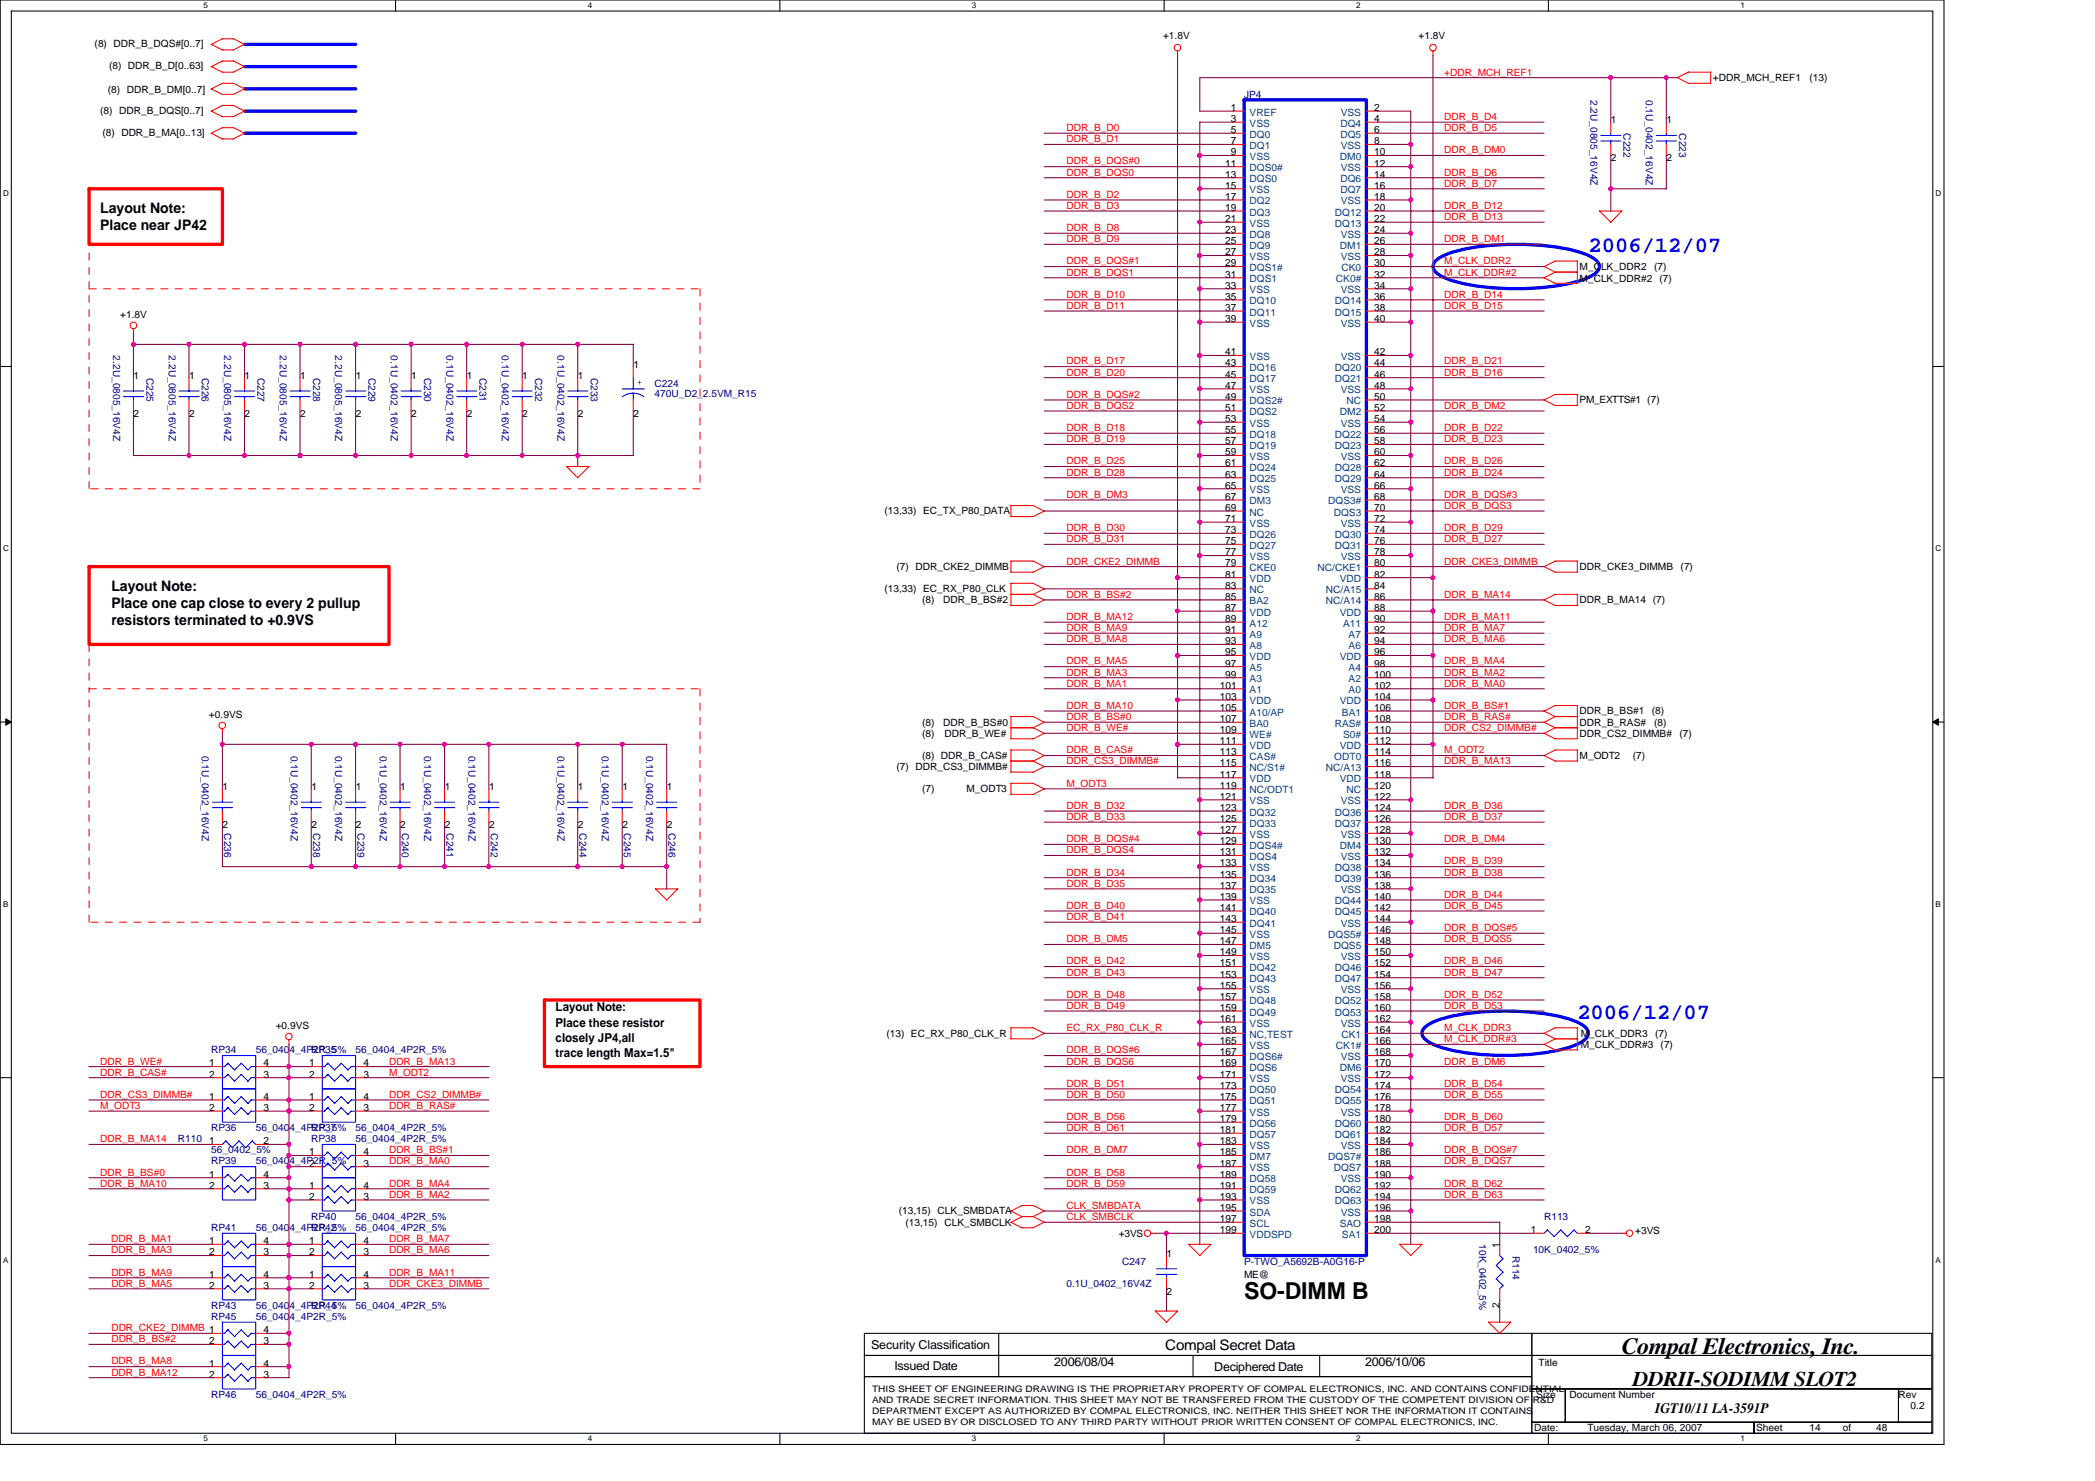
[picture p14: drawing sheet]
<svg xmlns="http://www.w3.org/2000/svg" width="297mm" height="210mm" viewBox="0 0 297 210" stroke-linecap="round" stroke-linejoin="round" font-family="sans-serif">
<defs><g id="words">
<g font-size="3.3">
<text x="176.4" y="184.2">SO-DIMM B</text>
<text x="230" y="192">Compal Electronics, Inc.</text>
</g>
<g font-size="3.2" fill="#00f">
<text x="225.2" y="35.7">2006/12/07</text>
<text x="223.6" y="144.4">2006/12/07</text>
</g>
<text font-size="3" x="231.5" y="196.4">DDRII-SODIMM SLOT2</text>
<g font-size="2.1">
<text x="14.2" y="30.2">Layout Note:</text>
<text x="14.2" y="32.6">Place near JP42</text>
<text x="15.8" y="83.8">Layout Note:</text>
<text x="15.8" y="86.2">Place one cap close to every 2 pullup</text>
<text x="15.8" y="88.6">resistors terminated to +0.9VS</text>
<text x="165.2" y="191.3">Compal Secret Data</text>
<text x="234.7" y="200.3">IGT10/11 LA-3591P</text>
</g>
<g font-size="1.7">
<text x="78.8" y="143.3">Layout Note:</text>
<text x="78.8" y="145.5">Place these resistor</text>
<text x="78.8" y="147.7">closely JP4,all</text>
<text x="78.8" y="149.8">trace length Max=1.5&quot;</text>
<text x="123.5" y="191.1">Security Classification</text>
<text x="126.8" y="194.1">Issued Date</text>
<text x="149.5" y="193.7">2006/08/04</text>
<text x="172.2" y="194.3">Deciphered Date</text>
<text x="193.6" y="193.7">2006/10/06</text>
</g>
<g font-size="1.4">
<text x="164.9" y="5.5">+1.8V</text>
<text x="201.1" y="5.5">+1.8V</text>
<text x="13.4" y="6.6">(8) DDR_B_DQS#[0..7]</text>
<text x="15.5" y="9.8">(8) DDR_B_D[0..63]</text>
<text x="242.9" y="11.5">+DDR_MCH_REF1</text>
<text x="256.6" y="11.5">(13)</text>
<text x="14.2" y="16.2">(8) DDR_B_DQS[0..7]</text>
<text x="15.3" y="13.2">(8) DDR_B_DM[0..7]</text>
<text x="174.5" y="15.7">1</text>
<text x="174.5" y="17.3">3</text>
<text x="194.8" y="15.7">2</text>
<text x="194.8" y="17.3">4</text>
<text x="228.4" y="17.5">1</text>
<text x="236.3" y="17.5">1</text>
<text x="14.5" y="19.2">(8) DDR_B_MA[0..13]</text>
<text x="173.7" y="23.6">11</text>
<text x="174.5" y="18.9">5</text>
<text x="174.5" y="20.4">7</text>
<text x="174.5" y="22">9</text>
<text x="194.8" y="18.9">6</text>
<text x="194.8" y="20.4">8</text>
<text x="194.8" y="22">10</text>
<text x="194.8" y="23.6">12</text>
<text x="228.4" y="22.8">2</text>
<text x="236.3" y="22.8">2</text>
<text x="173.7" y="25.2">13</text>
<text x="173.7" y="26.7">15</text>
<text x="173.7" y="28.3">17</text>
<text x="173.7" y="29.9">19</text>
<text x="194.8" y="25.2">14</text>
<text x="194.8" y="26.7">16</text>
<text x="194.8" y="28.3">18</text>
<text x="194.8" y="29.9">20</text>
<text x="173.7" y="31.5">21</text>
<text x="173.7" y="33">23</text>
<text x="173.7" y="34.6">25</text>
<text x="194.8" y="31.5">22</text>
<text x="194.8" y="33">24</text>
<text x="194.8" y="34.6">26</text>
<text x="173.7" y="36.2">27</text>
<text x="173.7" y="37.8">29</text>
<text x="173.7" y="39.3">31</text>
<text x="173.7" y="40.9">33</text>
<text x="194.8" y="36.2">28</text>
<text x="194.8" y="37.8">30</text>
<text x="194.8" y="39.3">32</text>
<text x="194.8" y="40.9">34</text>
<text x="224" y="40">M_CLK_DDR#2</text>
<text x="224" y="38.3">M_CLK_DDR2</text>
<text x="234.5" y="38.3">(7)</text>
<text x="235.3" y="40">(7)</text>
<text x="17" y="45">+1.8V</text>
<text x="173.7" y="42.5">35</text>
<text x="173.7" y="44.1">37</text>
<text x="173.7" y="45.6">39</text>
<text x="194.8" y="42.5">36</text>
<text x="194.8" y="44.1">38</text>
<text x="194.8" y="45.6">40</text>
<text x="18.9" y="53.7">1</text>
<text x="26.8" y="53.7">1</text>
<text x="34.7" y="53.7">1</text>
<text x="42.6" y="53.7">1</text>
<text x="50.4" y="53.7">1</text>
<text x="58.3" y="53.7">1</text>
<text x="66.2" y="53.7">1</text>
<text x="74.1" y="53.7">1</text>
<text x="81.9" y="53.7">1</text>
<text x="89.8" y="52.1">1</text>
<text x="173.7" y="50.4">41</text>
<text x="173.7" y="51.9">43</text>
<text x="173.7" y="53.5">45</text>
<text x="194.8" y="50.4">42</text>
<text x="194.8" y="51.9">44</text>
<text x="194.8" y="53.5">46</text>
<text x="18.9" y="59.1">2</text>
<text x="26.8" y="59.1">2</text>
<text x="34.7" y="59.1">2</text>
<text x="42.6" y="59.1">2</text>
<text x="50.4" y="59.1">2</text>
<text x="58.3" y="59.1">2</text>
<text x="66.2" y="59.1">2</text>
<text x="74.1" y="59.1">2</text>
<text x="81.9" y="59.1">2</text>
<text x="89.8" y="59.1">2</text>
<text x="173.7" y="55.1">47</text>
<text x="173.7" y="56.7">49</text>
<text x="173.7" y="58.2">51</text>
<text x="173.7" y="59.8">53</text>
<text x="194.8" y="55.1">48</text>
<text x="194.8" y="56.7">50</text>
<text x="194.8" y="58.2">52</text>
<text x="194.8" y="59.8">54</text>
<text x="224" y="57.2">PM_EXTTS#1 (7)</text>
<text x="173.7" y="61.4">55</text>
<text x="173.7" y="63">57</text>
<text x="173.7" y="64.5">59</text>
<text x="194.8" y="61.4">56</text>
<text x="194.8" y="63">58</text>
<text x="194.8" y="64.5">60</text>
<text x="173.7" y="66.1">61</text>
<text x="173.7" y="67.7">63</text>
<text x="173.7" y="69.3">65</text>
<text x="173.7" y="70.8">67</text>
<text x="194.8" y="66.1">62</text>
<text x="194.8" y="67.7">64</text>
<text x="194.8" y="69.3">66</text>
<text x="194.8" y="70.8">68</text>
<text x="125.4" y="72.9">(13,33) EC_TX_P80_DATA</text>
<text x="173.7" y="72.4">69</text>
<text x="173.7" y="74">71</text>
<text x="173.7" y="75.6">73</text>
<text x="173.7" y="77.1">75</text>
<text x="194.8" y="72.4">70</text>
<text x="194.8" y="74">72</text>
<text x="194.8" y="75.6">74</text>
<text x="194.8" y="77.1">76</text>
<text x="125.4" y="83.9">(13,33) EC_RX_P80_CLK</text>
<text x="127.1" y="80.8">(7) DDR_CKE2_DIMMB</text>
<text x="173.7" y="78.7">77</text>
<text x="173.7" y="80.3">79</text>
<text x="173.7" y="81.9">81</text>
<text x="173.7" y="83.4">83</text>
<text x="194.8" y="78.7">78</text>
<text x="194.8" y="80.3">80</text>
<text x="194.8" y="81.9">82</text>
<text x="194.8" y="83.4">84</text>
<text x="224" y="80.8">DDR_CKE3_DIMMB</text>
<text x="238.3" y="80.8">(7)</text>
<text x="130.7" y="85.5">(8)</text>
<text x="133.7" y="85.5">DDR_B_BS#2</text>
<text x="173.7" y="85">85</text>
<text x="173.7" y="86.6">87</text>
<text x="173.7" y="88.2">89</text>
<text x="173.7" y="89.7">91</text>
<text x="194.8" y="85">86</text>
<text x="194.8" y="86.6">88</text>
<text x="194.8" y="88.2">90</text>
<text x="194.8" y="89.7">92</text>
<text x="224" y="85.5">DDR_B_MA14 (7)</text>
<text x="173.7" y="91.3">93</text>
<text x="173.7" y="92.9">95</text>
<text x="173.7" y="94.5">97</text>
<text x="194.8" y="91.3">94</text>
<text x="194.8" y="92.9">96</text>
<text x="194.8" y="94.5">98</text>
<text x="29.6" y="101.7">+0.9VS</text>
<text x="172.9" y="97.6">101</text>
<text x="172.9" y="99.2">103</text>
<text x="172.9" y="100.8">105</text>
<text x="173.7" y="96">99</text>
<text x="194.8" y="96">100</text>
<text x="194.8" y="97.6">102</text>
<text x="194.8" y="99.2">104</text>
<text x="194.8" y="100.8">106</text>
<text x="224" y="101.3">DDR_B_BS#1</text>
<text x="234.2" y="101.3">(8)</text>
<text x="130.7" y="107.6">(8) DDR_B_CAS#</text>
<text x="130.7" y="102.8">(8)</text>
<text x="130.7" y="104.4">(8)</text>
<text x="133.7" y="102.8">DDR_B_BS#0</text>
<text x="133.9" y="104.4">DDR_B_WE#</text>
<text x="172.9" y="102.3">107</text>
<text x="172.9" y="103.9">109</text>
<text x="172.9" y="105.5">111</text>
<text x="172.9" y="107.1">113</text>
<text x="194.8" y="102.3">108</text>
<text x="194.8" y="103.9">110</text>
<text x="194.8" y="105.5">112</text>
<text x="194.8" y="107.1">114</text>
<text x="224" y="104.4">DDR_CS2_DIMMB#</text>
<text x="224" y="102.8">DDR_B_RAS#</text>
<text x="224" y="107.6">M_ODT2</text>
<text x="231.5" y="107.6">(7)</text>
<text x="234.5" y="102.8">(8)</text>
<text x="238.1" y="104.4">(7)</text>
<text x="31.6" y="112">1</text>
<text x="44.2" y="112">1</text>
<text x="50.4" y="112">1</text>
<text x="56.7" y="112">1</text>
<text x="63.1" y="112">1</text>
<text x="69.3" y="112">1</text>
<text x="81.9" y="112">1</text>
<text x="88.2" y="112">1</text>
<text x="94.5" y="112">1</text>
<text x="127.1" y="109.1">(7) DDR_CS3_DIMMB#</text>
<text x="130.7" y="112.3">(7)</text>
<text x="137" y="112.3">M_ODT3</text>
<text x="172.9" y="108.6">115</text>
<text x="172.9" y="110.2">117</text>
<text x="172.9" y="111.8">119</text>
<text x="172.9" y="113.3">121</text>
<text x="194.8" y="108.6">116</text>
<text x="194.8" y="110.2">118</text>
<text x="194.8" y="111.8">120</text>
<text x="194.8" y="113.3">122</text>
<text x="31.6" y="117.3">2</text>
<text x="44.2" y="117.3">2</text>
<text x="50.4" y="117.3">2</text>
<text x="56.7" y="117.3">2</text>
<text x="63.1" y="117.3">2</text>
<text x="69.3" y="117.3">2</text>
<text x="81.9" y="117.3">2</text>
<text x="88.2" y="117.3">2</text>
<text x="94.5" y="117.3">2</text>
<text x="172.9" y="114.9">123</text>
<text x="172.9" y="116.5">125</text>
<text x="172.9" y="118.1">127</text>
<text x="172.9" y="119.7">129</text>
<text x="194.8" y="114.9">124</text>
<text x="194.8" y="116.5">126</text>
<text x="194.8" y="118.1">128</text>
<text x="194.8" y="119.7">130</text>
<text x="172.9" y="121.2">131</text>
<text x="172.9" y="122.8">133</text>
<text x="172.9" y="124.4">135</text>
<text x="172.9" y="126">137</text>
<text x="194.8" y="121.2">132</text>
<text x="194.8" y="122.8">134</text>
<text x="194.8" y="124.4">136</text>
<text x="194.8" y="126">138</text>
<text x="172.9" y="127.5">139</text>
<text x="172.9" y="129.1">141</text>
<text x="172.9" y="130.7">143</text>
<text x="194.8" y="127.5">140</text>
<text x="194.8" y="129.1">142</text>
<text x="194.8" y="130.7">144</text>
<text x="172.9" y="132.2">145</text>
<text x="172.9" y="133.8">147</text>
<text x="172.9" y="135.4">149</text>
<text x="172.9" y="137">151</text>
<text x="194.8" y="132.2">146</text>
<text x="194.8" y="133.8">148</text>
<text x="194.8" y="135.4">150</text>
<text x="194.8" y="137">152</text>
<text x="172.9" y="138.6">153</text>
<text x="172.9" y="140.1">155</text>
<text x="172.9" y="141.7">157</text>
<text x="172.9" y="143.3">159</text>
<text x="194.8" y="138.6">154</text>
<text x="194.8" y="140.1">156</text>
<text x="194.8" y="141.7">158</text>
<text x="194.8" y="143.3">160</text>
<text x="39.1" y="145.8">+0.9VS</text>
<text x="125.7" y="146.9">(13) EC_RX_P80_CLK_R</text>
<text x="172.9" y="144.8">161</text>
<text x="172.9" y="146.4">163</text>
<text x="172.9" y="148">165</text>
<text x="172.9" y="149.6">167</text>
<text x="194.8" y="144.8">162</text>
<text x="194.8" y="146.4">164</text>
<text x="194.8" y="148">166</text>
<text x="194.8" y="149.6">168</text>
<text x="224.1" y="148.5">M_CLK_DDR#3</text>
<text x="224.1" y="146.9">M_CLK_DDR3</text>
<text x="234.7" y="146.9">(7)</text>
<text x="235.5" y="148.5">(7)</text>
<text x="29.7" y="155.9">1</text>
<text x="29.7" y="151.2">1</text>
<text x="29.7" y="152.7">2</text>
<text x="37.4" y="155.9">4</text>
<text x="37.4" y="151.2">4</text>
<text x="37.4" y="152.7">3</text>
<text x="43.8" y="151.2">1</text>
<text x="43.8" y="152.7">2</text>
<text x="43.8" y="155.9">1</text>
<text x="51.5" y="151.2">4</text>
<text x="51.5" y="152.7">3</text>
<text x="51.5" y="155.9">4</text>
<text x="172.9" y="151.2">169</text>
<text x="172.9" y="152.7">171</text>
<text x="172.9" y="154.3">173</text>
<text x="172.9" y="155.9">175</text>
<text x="194.8" y="151.2">170</text>
<text x="194.8" y="152.7">172</text>
<text x="194.8" y="154.3">174</text>
<text x="194.8" y="155.9">176</text>
<text x="29.7" y="157.5">2</text>
<text x="37.4" y="157.5">3</text>
<text x="43.8" y="157.5">2</text>
<text x="51.5" y="157.5">3</text>
<text x="172.9" y="157.5">177</text>
<text x="172.9" y="159">179</text>
<text x="172.9" y="160.6">181</text>
<text x="194.8" y="157.5">178</text>
<text x="194.8" y="159">180</text>
<text x="194.8" y="160.6">182</text>
<text x="29.7" y="162.2">1</text>
<text x="29.7" y="166.9">1</text>
<text x="37.4" y="162.2">2</text>
<text x="37.4" y="166.9">4</text>
<text x="43.8" y="163.7">1</text>
<text x="43.8" y="165.3">2</text>
<text x="51.5" y="163.7">4</text>
<text x="51.5" y="165.3">3</text>
<text x="172.9" y="162.2">183</text>
<text x="172.9" y="163.7">185</text>
<text x="172.9" y="165.3">187</text>
<text x="172.9" y="166.9">189</text>
<text x="194.8" y="162.2">184</text>
<text x="194.8" y="163.7">186</text>
<text x="194.8" y="165.3">188</text>
<text x="194.8" y="166.9">190</text>
<text x="29.7" y="168.5">2</text>
<text x="37.4" y="168.5">3</text>
<text x="43.8" y="168.5">1</text>
<text x="43.8" y="170.1">2</text>
<text x="51.5" y="168.5">4</text>
<text x="51.5" y="170.1">3</text>
<text x="127.4" y="172.1">(13,15) CLK_SMBDATA</text>
<text x="128.4" y="173.7">(13,15) CLK_SMBCLK</text>
<text x="172.9" y="168.5">191</text>
<text x="172.9" y="170.1">193</text>
<text x="172.9" y="171.6">195</text>
<text x="172.9" y="173.2">197</text>
<text x="194.8" y="168.5">192</text>
<text x="194.8" y="170.1">194</text>
<text x="194.8" y="171.6">196</text>
<text x="194.8" y="173.2">198</text>
<text x="29.7" y="176.3">1</text>
<text x="29.7" y="177.9">2</text>
<text x="37.4" y="176.3">4</text>
<text x="37.4" y="177.9">3</text>
<text x="43.8" y="176.3">1</text>
<text x="43.8" y="177.9">2</text>
<text x="51.5" y="176.3">4</text>
<text x="51.5" y="177.9">3</text>
<text x="158.6" y="175.3">+3VS</text>
<text x="165.4" y="178.1">1</text>
<text x="172.9" y="174.8">199</text>
<text x="194.8" y="174.8">200</text>
<text x="212.6" y="176.8" transform="rotate(-90 212.6 176.8)">1</text>
<text x="217" y="174.8">1</text>
<text x="224.7" y="174.8">2</text>
<text x="231.8" y="175">+3VS</text>
<text x="29.7" y="181.1">1</text>
<text x="29.7" y="182.6">2</text>
<text x="37.4" y="181.1">4</text>
<text x="37.4" y="182.6">3</text>
<text x="43.8" y="181.1">1</text>
<text x="43.8" y="182.6">2</text>
<text x="51.5" y="181.1">4</text>
<text x="51.5" y="182.6">3</text>
<text x="165.4" y="183.5">2</text>
<text x="176.4" y="181.1">ME@</text>
<text x="212.6" y="185.4" transform="rotate(-90 212.6 185.4)">2</text>
<text x="29.7" y="190.5">2</text>
<text x="37.4" y="189">4</text>
<text x="37.4" y="190.5">3</text>
<text x="29.7" y="193.7">1</text>
<text x="29.7" y="195.2">2</text>
<text x="37.4" y="193.7">4</text>
<text x="37.4" y="195.2">3</text>
<text x="218.1" y="193.5">Title</text>
<text x="217.5" y="202.8">Date:</text>
<text x="217.8" y="198.1">Size</text>
<text x="222.5" y="198.1">Document Number</text>
<text x="225.1" y="202.8">Tuesday, March 06, 2007</text>
<text x="249" y="202.8">Sheet</text>
<text x="256.6" y="202.8">14</text>
<text x="261.3" y="202.8">of</text>
<text x="266" y="202.8">48</text>
<text x="269.2" y="198.1">Rev</text>
<text x="270.9" y="199.7">0.2</text>
</g>
<g font-size="1.4" fill="#f00">
<text x="204.8" y="10.7">+DDR_MCH_REF1</text>
<text x="204.8" y="17">DDR_B_D4</text>
<text x="151.2" y="20.2">DDR_B_D1</text>
<text x="151.2" y="23.3">DDR_B_DQS#0</text>
<text x="151.2" y="18.6">DDR_B_D0</text>
<text x="204.8" y="18.6">DDR_B_D5</text>
<text x="204.8" y="21.7">DDR_B_DM0</text>
<text x="151.2" y="24.9">DDR_B_DQS0</text>
<text x="151.2" y="28">DDR_B_D2</text>
<text x="151.2" y="29.6">DDR_B_D3</text>
<text x="204.8" y="24.9">DDR_B_D6</text>
<text x="204.8" y="26.5">DDR_B_D7</text>
<text x="204.8" y="29.6">DDR_B_D12</text>
<text x="151.2" y="32.8">DDR_B_D8</text>
<text x="151.2" y="34.3">DDR_B_D9</text>
<text x="204.8" y="31.2">DDR_B_D13</text>
<text x="204.8" y="34.3">DDR_B_DM1</text>
<text x="151.2" y="39.1">DDR_B_DQS1</text>
<text x="151.2" y="37.5">DDR_B_DQS#1</text>
<text x="204.8" y="39.1">M_CLK_DDR#2</text>
<text x="204.8" y="37.5">M_CLK_DDR2</text>
<text x="151.2" y="43.8">DDR_B_D11</text>
<text x="151.2" y="42.2">DDR_B_D10</text>
<text x="204.8" y="42.2">DDR_B_D14</text>
<text x="204.8" y="43.8">DDR_B_D15</text>
<text x="151.2" y="53.2">DDR_B_D20</text>
<text x="151.2" y="51.6">DDR_B_D17</text>
<text x="204.8" y="51.6">DDR_B_D21</text>
<text x="204.8" y="53.2">DDR_B_D16</text>
<text x="151.2" y="58">DDR_B_DQS2</text>
<text x="151.2" y="56.4">DDR_B_DQS#2</text>
<text x="204.8" y="58">DDR_B_DM2</text>
<text x="151.2" y="65.8">DDR_B_D25</text>
<text x="151.2" y="61.1">DDR_B_D18</text>
<text x="151.2" y="62.7">DDR_B_D19</text>
<text x="204.8" y="62.7">DDR_B_D23</text>
<text x="204.8" y="61.1">DDR_B_D22</text>
<text x="204.8" y="65.8">DDR_B_D26</text>
<text x="151.2" y="67.4">DDR_B_D28</text>
<text x="151.2" y="70.5">DDR_B_DM3</text>
<text x="204.8" y="67.4">DDR_B_D24</text>
<text x="204.8" y="70.5">DDR_B_DQS#3</text>
<text x="151.2" y="76.9">DDR_B_D31</text>
<text x="151.2" y="75.3">DDR_B_D30</text>
<text x="204.8" y="76.9">DDR_B_D27</text>
<text x="204.8" y="75.3">DDR_B_D29</text>
<text x="204.8" y="72.1">DDR_B_DQS3</text>
<text x="151.2" y="80">DDR_CKE2_DIMMB</text>
<text x="204.8" y="80">DDR_CKE3_DIMMB</text>
<text x="151.2" y="84.7">DDR_B_BS#2</text>
<text x="151.2" y="87.9">DDR_B_MA12</text>
<text x="151.2" y="89.5">DDR_B_MA9</text>
<text x="204.8" y="84.7">DDR_B_MA14</text>
<text x="204.8" y="89.5">DDR_B_MA7</text>
<text x="204.8" y="87.9">DDR_B_MA11</text>
<text x="151.2" y="95.8">DDR_B_MA3</text>
<text x="151.2" y="94.2">DDR_B_MA5</text>
<text x="151.2" y="91">DDR_B_MA8</text>
<text x="204.8" y="95.8">DDR_B_MA2</text>
<text x="204.8" y="91">DDR_B_MA6</text>
<text x="204.8" y="94.2">DDR_B_MA4</text>
<text x="151.2" y="100.5">DDR_B_MA10</text>
<text x="151.2" y="97.3">DDR_B_MA1</text>
<text x="204.8" y="100.5">DDR_B_BS#1</text>
<text x="204.8" y="97.3">DDR_B_MA0</text>
<text x="151.2" y="103.6">DDR_B_WE#</text>
<text x="151.2" y="102">DDR_B_BS#0</text>
<text x="151.2" y="106.8">DDR_B_CAS#</text>
<text x="204.8" y="106.8">M_ODT2</text>
<text x="204.8" y="102">DDR_B_RAS#</text>
<text x="204.8" y="103.6">DDR_CS2_DIMMB#</text>
<text x="151.2" y="108.4">DDR_CS3_DIMMB#</text>
<text x="151.2" y="111.5">M_ODT3</text>
<text x="204.8" y="108.4">DDR_B_MA13</text>
<text x="151.2" y="119.4">DDR_B_DQS#4</text>
<text x="151.2" y="114.6">DDR_B_D32</text>
<text x="151.2" y="116.2">DDR_B_D33</text>
<text x="204.8" y="114.6">DDR_B_D36</text>
<text x="204.8" y="116.2">DDR_B_D37</text>
<text x="204.8" y="119.4">DDR_B_DM4</text>
<text x="151.2" y="120.9">DDR_B_DQS4</text>
<text x="151.2" y="124.1">DDR_B_D34</text>
<text x="151.2" y="125.7">DDR_B_D35</text>
<text x="204.8" y="124.1">DDR_B_D38</text>
<text x="204.8" y="122.5">DDR_B_D39</text>
<text x="151.2" y="128.8">DDR_B_D40</text>
<text x="151.2" y="130.4">DDR_B_D41</text>
<text x="204.8" y="128.8">DDR_B_D45</text>
<text x="204.8" y="127.3">DDR_B_D44</text>
<text x="204.8" y="132">DDR_B_DQS#5</text>
<text x="151.2" y="136.7">DDR_B_D42</text>
<text x="151.2" y="133.5">DDR_B_DM5</text>
<text x="204.8" y="133.5">DDR_B_DQS5</text>
<text x="204.8" y="136.7">DDR_B_D46</text>
<text x="151.2" y="141.4">DDR_B_D48</text>
<text x="151.2" y="138.3">DDR_B_D43</text>
<text x="151.2" y="143">DDR_B_D49</text>
<text x="204.8" y="143">DDR_B_D53</text>
<text x="204.8" y="138.3">DDR_B_D47</text>
<text x="204.8" y="141.4">DDR_B_D52</text>
<text x="151.2" y="146.1">EC_RX_P80_CLK_R</text>
<text x="151.2" y="149.3">DDR_B_DQS#6</text>
<text x="204.8" y="147.7">M_CLK_DDR#3</text>
<text x="204.8" y="146.1">M_CLK_DDR3</text>
<text x="14.2" y="155.6">DDR_CS3_DIMMB#</text>
<text x="14.2" y="150.9">DDR_B_WE#</text>
<text x="14.2" y="152.4">DDR_B_CAS#</text>
<text x="55.2" y="152.4">M_ODT2</text>
<text x="55.2" y="150.9">DDR_B_MA13</text>
<text x="55.2" y="155.6">DDR_CS2_DIMMB#</text>
<text x="151.2" y="150.9">DDR_B_DQS6</text>
<text x="151.2" y="155.6">DDR_B_D50</text>
<text x="151.2" y="154">DDR_B_D51</text>
<text x="204.8" y="155.6">DDR_B_D55</text>
<text x="204.8" y="154">DDR_B_D54</text>
<text x="204.8" y="150.9">DDR_B_DM6</text>
<text x="14.2" y="157.2">M_ODT3</text>
<text x="14.2" y="161.9">DDR_B_MA14</text>
<text x="55.2" y="157.2">DDR_B_RAS#</text>
<text x="151.2" y="160.3">DDR_B_D61</text>
<text x="151.2" y="158.8">DDR_B_D56</text>
<text x="204.8" y="160.3">DDR_B_D57</text>
<text x="204.8" y="158.8">DDR_B_D60</text>
<text x="14.2" y="166.6">DDR_B_BS#0</text>
<text x="55.2" y="163.5">DDR_B_BS#1</text>
<text x="55.2" y="165">DDR_B_MA0</text>
<text x="151.2" y="166.6">DDR_B_D58</text>
<text x="151.2" y="163.5">DDR_B_DM7</text>
<text x="204.8" y="163.5">DDR_B_DQS#7</text>
<text x="204.8" y="165">DDR_B_DQS7</text>
<text x="14.2" y="168.2">DDR_B_MA10</text>
<text x="55.2" y="168.2">DDR_B_MA4</text>
<text x="55.2" y="169.8">DDR_B_MA2</text>
<text x="151.2" y="168.2">DDR_B_D59</text>
<text x="151.2" y="171.3">CLK_SMBDATA</text>
<text x="151.2" y="172.9">CLK_SMBCLK</text>
<text x="204.8" y="169.8">DDR_B_D63</text>
<text x="204.8" y="168.2">DDR_B_D62</text>
<text x="15.8" y="176.1">DDR_B_MA1</text>
<text x="15.8" y="177.6">DDR_B_MA3</text>
<text x="55.2" y="176.1">DDR_B_MA7</text>
<text x="55.2" y="177.6">DDR_B_MA6</text>
<text x="15.8" y="182.4">DDR_B_MA5</text>
<text x="15.8" y="180.8">DDR_B_MA9</text>
<text x="55.2" y="182.4">DDR_CKE3_DIMMB</text>
<text x="55.2" y="180.8">DDR_B_MA11</text>
<text x="15.8" y="190.2">DDR_B_BS#2</text>
<text x="15.8" y="188.7">DDR_CKE2_DIMMB 1</text>
<text x="15.8" y="195">DDR_B_MA12</text>
<text x="15.8" y="193.4">DDR_B_MA8</text>
</g>
<g font-size="1.4" fill="#000080">
<text x="176.4" y="13.9">JP4</text>
<text x="225.5" y="14.2" transform="rotate(90 225.5 14.2)">2.2U_0805_16V4Z</text>
<text x="233.4" y="14.2" transform="rotate(90 233.4 14.2)">0.1U_0402_16V4Z</text>
<text x="230.2" y="18.9" transform="rotate(90 230.2 18.9)">C222</text>
<text x="238.1" y="18.9" transform="rotate(90 238.1 18.9)">C223</text>
<text x="16" y="50.4" transform="rotate(90 16 50.4)">2.2U_0805_16V4Z</text>
<text x="20.8" y="53.5" transform="rotate(90 20.8 53.5)">C225</text>
<text x="23.9" y="50.4" transform="rotate(90 23.9 50.4)">2.2U_0805_16V4Z</text>
<text x="28.6" y="53.5" transform="rotate(90 28.6 53.5)">C226</text>
<text x="31.8" y="50.4" transform="rotate(90 31.8 50.4)">2.2U_0805_16V4Z</text>
<text x="36.5" y="53.5" transform="rotate(90 36.5 53.5)">C227</text>
<text x="39.7" y="50.4" transform="rotate(90 39.7 50.4)">2.2U_0805_16V4Z</text>
<text x="44.4" y="53.5" transform="rotate(90 44.4 53.5)">C228</text>
<text x="47.5" y="50.4" transform="rotate(90 47.5 50.4)">2.2U_0805_16V4Z</text>
<text x="52.3" y="53.5" transform="rotate(90 52.3 53.5)">C229</text>
<text x="55.4" y="50.4" transform="rotate(90 55.4 50.4)">0.1U_0402_16V4Z</text>
<text x="60.1" y="53.5" transform="rotate(90 60.1 53.5)">C230</text>
<text x="63.3" y="50.4" transform="rotate(90 63.3 50.4)">0.1U_0402_16V4Z</text>
<text x="68" y="53.5" transform="rotate(90 68 53.5)">C231</text>
<text x="71.2" y="50.4" transform="rotate(90 71.2 50.4)">0.1U_0402_16V4Z</text>
<text x="75.9" y="53.5" transform="rotate(90 75.9 53.5)">C232</text>
<text x="79" y="50.4" transform="rotate(90 79 50.4)">0.1U_0402_16V4Z</text>
<text x="83.8" y="53.5" transform="rotate(90 83.8 53.5)">C233</text>
<text x="92.8" y="54.8">C224</text>
<text x="92.8" y="56.2">470U_D2_2.5VM_R15</text>
<text x="28.6" y="107.1" transform="rotate(90 28.6 107.1)">0.1U_0402_16V4Z</text>
<text x="41.2" y="107.1" transform="rotate(90 41.2 107.1)">0.1U_0402_16V4Z</text>
<text x="47.5" y="107.1" transform="rotate(90 47.5 107.1)">0.1U_0402_16V4Z</text>
<text x="53.8" y="107.1" transform="rotate(90 53.8 107.1)">0.1U_0402_16V4Z</text>
<text x="60.1" y="107.1" transform="rotate(90 60.1 107.1)">0.1U_0402_16V4Z</text>
<text x="66.4" y="107.1" transform="rotate(90 66.4 107.1)">0.1U_0402_16V4Z</text>
<text x="79" y="107.1" transform="rotate(90 79 107.1)">0.1U_0402_16V4Z</text>
<text x="85.3" y="107.1" transform="rotate(90 85.3 107.1)">0.1U_0402_16V4Z</text>
<text x="91.6" y="107.1" transform="rotate(90 91.6 107.1)">0.1U_0402_16V4Z</text>
<text x="31.8" y="118.1" transform="rotate(90 31.8 118.1)">C236</text>
<text x="44.4" y="118.1" transform="rotate(90 44.4 118.1)">C238</text>
<text x="50.7" y="118.1" transform="rotate(90 50.7 118.1)">C239</text>
<text x="57" y="118.1" transform="rotate(90 57 118.1)">C240</text>
<text x="63.3" y="118.1" transform="rotate(90 63.3 118.1)">C241</text>
<text x="69.6" y="118.1" transform="rotate(90 69.6 118.1)">C242</text>
<text x="82.2" y="118.1" transform="rotate(90 82.2 118.1)">C244</text>
<text x="88.5" y="118.1" transform="rotate(90 88.5 118.1)">C245</text>
<text x="94.8" y="118.1" transform="rotate(90 94.8 118.1)">C246</text>
<text x="29.9" y="149.3">RP34</text>
<text x="36.3" y="149.3">56_0404_4P2R_5%</text>
<text x="44.1" y="149.3">RP35</text>
<text x="50.4" y="149.3">56_0404_4P2R_5%</text>
<text x="25.2" y="161.9">R110</text>
<text x="29.9" y="160.3">RP36</text>
<text x="36.3" y="160.3">56_0404_4P2R_5%</text>
<text x="44.1" y="161.9">RP38</text>
<text x="44.1" y="160.3">RP37</text>
<text x="50.4" y="161.9">56_0404_4P2R_5%</text>
<text x="50.4" y="160.3">56_0404_4P2R_5%</text>
<text x="29.9" y="165">RP39</text>
<text x="29.9" y="163.5">56_0402_5%</text>
<text x="36.3" y="165">56_0404_4P2R_5%</text>
<text x="44.1" y="172.9">RP40</text>
<text x="50.4" y="172.9">56_0404_4P2R_5%</text>
<text x="218.9" y="172.9">R113</text>
<text x="29.9" y="174.5">RP41</text>
<text x="36.3" y="174.5">56_0404_4P2R_5%</text>
<text x="44.1" y="174.5">RP42</text>
<text x="50.4" y="174.5">56_0404_4P2R_5%</text>
<text x="159.1" y="179.2">C247</text>
<text x="176.4" y="179.2">P-TWO_A5692B-A0G16-P</text>
<text x="209.7" y="176.4" transform="rotate(90 209.7 176.4)">10K_0402_5%</text>
<text x="214.5" y="177.9" transform="rotate(90 214.5 177.9)">R114</text>
<text x="217.4" y="177.6">10K_0402_5%</text>
<text x="29.9" y="185.5">RP43</text>
<text x="36.3" y="185.5">56_0404_4P2R_5%</text>
<text x="44.1" y="185.5">RP44</text>
<text x="50.4" y="185.5">56_0404_4P2R_5%</text>
<text x="151.2" y="182.4">0.1U_0402_16V4Z</text>
<text x="29.9" y="187.1">RP45</text>
<text x="36.3" y="187.1">56_0404_4P2R_5%</text>
<text x="29.9" y="198.1">RP46</text>
<text x="36.3" y="198.1">56_0404_4P2R_5%</text>
</g>
<g font-size="1.4" fill="#004080">
<text x="177.2" y="16.4">VREF</text>
<text x="177.2" y="17.9">VSS</text>
<text x="190.1" y="18">DQ4</text>
<text x="190.1" y="16.4">VSS</text>
<text x="177.2" y="19.5">DQ0</text>
<text x="177.2" y="21.1">DQ1</text>
<text x="177.2" y="22.7">VSS</text>
<text x="190" y="22.7">DM0</text>
<text x="190.1" y="19.5">DQ5</text>
<text x="190.1" y="21.1">VSS</text>
<text x="177.2" y="24.3">DQS0#</text>
<text x="177.2" y="25.8">DQS0</text>
<text x="177.2" y="27.4">VSS</text>
<text x="177.2" y="29">DQ2</text>
<text x="190.1" y="25.8">DQ6</text>
<text x="190.1" y="27.4">DQ7</text>
<text x="190.1" y="24.3">VSS</text>
<text x="190.1" y="29">VSS</text>
<text x="177.2" y="30.5">DQ3</text>
<text x="177.2" y="32.1">VSS</text>
<text x="177.2" y="33.7">DQ8</text>
<text x="177.2" y="35.3">DQ9</text>
<text x="189.3" y="30.5">DQ12</text>
<text x="189.3" y="32.1">DQ13</text>
<text x="190" y="35.3">DM1</text>
<text x="190.1" y="33.7">VSS</text>
<text x="177.2" y="36.9">VSS</text>
<text x="177.2" y="38.4">DQS1#</text>
<text x="177.2" y="40">DQS1</text>
<text x="177.2" y="41.6">VSS</text>
<text x="189.4" y="40">CK0#</text>
<text x="190.1" y="36.9">VSS</text>
<text x="190.1" y="41.6">VSS</text>
<text x="190.2" y="38.4">CK0</text>
<text x="177.2" y="43.1">DQ10</text>
<text x="177.2" y="44.7">DQ11</text>
<text x="177.2" y="46.3">VSS</text>
<text x="189.3" y="43.1">DQ14</text>
<text x="189.3" y="44.7">DQ15</text>
<text x="190.1" y="46.3">VSS</text>
<text x="177.2" y="51">VSS</text>
<text x="177.2" y="52.6">DQ16</text>
<text x="189.3" y="52.6">DQ20</text>
<text x="190.1" y="51">VSS</text>
<text x="177.2" y="54.2">DQ17</text>
<text x="177.2" y="55.8">VSS</text>
<text x="177.2" y="57.3">DQS2#</text>
<text x="177.2" y="58.9">DQS2</text>
<text x="189.3" y="54.2">DQ21</text>
<text x="190" y="58.9">DM2</text>
<text x="190.1" y="55.8">VSS</text>
<text x="190.9" y="57.3">NC</text>
<text x="177.2" y="60.5">VSS</text>
<text x="177.2" y="62">DQ18</text>
<text x="177.2" y="63.6">DQ19</text>
<text x="177.2" y="65.2">VSS</text>
<text x="189.3" y="62">DQ22</text>
<text x="189.3" y="63.6">DQ23</text>
<text x="190.1" y="60.5">VSS</text>
<text x="190.1" y="65.2">VSS</text>
<text x="177.2" y="66.8">DQ24</text>
<text x="177.2" y="68.3">DQ25</text>
<text x="177.2" y="69.9">VSS</text>
<text x="177.2" y="71.5">DM3</text>
<text x="188.3" y="71.5">DQS3#</text>
<text x="189.3" y="66.8">DQ28</text>
<text x="189.3" y="68.3">DQ29</text>
<text x="190.1" y="69.9">VSS</text>
<text x="177.2" y="73.1">NC</text>
<text x="177.2" y="74.6">VSS</text>
<text x="177.2" y="76.2">DQ26</text>
<text x="177.2" y="77.8">DQ27</text>
<text x="189.1" y="73.1">DQS3</text>
<text x="189.3" y="76.2">DQ30</text>
<text x="189.3" y="77.8">DQ31</text>
<text x="190.1" y="74.6">VSS</text>
<text x="177.2" y="79.4">VSS</text>
<text x="177.2" y="80.9">CKE0</text>
<text x="177.2" y="82.5">VDD</text>
<text x="186.8" y="80.9">NC/CKE1</text>
<text x="190" y="82.5">VDD</text>
<text x="190.1" y="79.4">VSS</text>
<text x="177.2" y="84.1">NC</text>
<text x="177.2" y="85.7">BA2</text>
<text x="177.2" y="87.2">VDD</text>
<text x="177.2" y="88.8">A12</text>
<text x="188" y="84.1">NC/A15</text>
<text x="188" y="85.7">NC/A14</text>
<text x="190" y="87.3">VDD</text>
<text x="190.4" y="88.8">A11</text>
<text x="177.2" y="90.4">A9</text>
<text x="177.2" y="92">A8</text>
<text x="177.2" y="93.5">VDD</text>
<text x="177.2" y="95.1">A5</text>
<text x="190" y="93.5">VDD</text>
<text x="191.2" y="90.4">A7</text>
<text x="191.2" y="92">A6</text>
<text x="191.2" y="95.1">A4</text>
<text x="177.2" y="96.7">A3</text>
<text x="177.2" y="98.3">A1</text>
<text x="177.2" y="99.8">VDD</text>
<text x="177.2" y="101.4">A10/AP</text>
<text x="190" y="99.8">VDD</text>
<text x="190.3" y="101.4">BA1</text>
<text x="191.2" y="96.7">A2</text>
<text x="191.2" y="98.3">A0</text>
<text x="177.2" y="103">BA0</text>
<text x="177.2" y="104.6">WE#</text>
<text x="177.2" y="106.1">VDD</text>
<text x="177.2" y="107.7">CAS#</text>
<text x="189.2" y="107.7">ODT0</text>
<text x="189.2" y="103">RAS#</text>
<text x="190" y="106.1">VDD</text>
<text x="190.4" y="104.6">S0#</text>
<text x="177.2" y="109.3">NC/S1#</text>
<text x="177.2" y="110.9">VDD</text>
<text x="177.2" y="112.4">NC/ODT1</text>
<text x="188" y="109.3">NC/A13</text>
<text x="190" y="110.9">VDD</text>
<text x="190.9" y="112.4">NC</text>
<text x="177.2" y="114">VSS</text>
<text x="177.2" y="115.6">DQ32</text>
<text x="177.2" y="117.2">DQ33</text>
<text x="177.2" y="118.7">VSS</text>
<text x="189.3" y="115.6">DQ36</text>
<text x="189.3" y="117.2">DQ37</text>
<text x="190.1" y="114">VSS</text>
<text x="190.1" y="118.7">VSS</text>
<text x="177.2" y="120.3">DQS4#</text>
<text x="177.2" y="121.9">DQS4</text>
<text x="177.2" y="123.5">VSS</text>
<text x="177.2" y="125">DQ34</text>
<text x="189.3" y="123.5">DQ38</text>
<text x="189.3" y="125">DQ39</text>
<text x="190" y="120.3">DM4</text>
<text x="190.1" y="121.9">VSS</text>
<text x="177.2" y="126.6">DQ35</text>
<text x="177.2" y="128.2">VSS</text>
<text x="177.2" y="129.8">DQ40</text>
<text x="177.2" y="131.3">DQ41</text>
<text x="189.3" y="128.2">DQ44</text>
<text x="189.3" y="129.8">DQ45</text>
<text x="190.1" y="126.6">VSS</text>
<text x="190.1" y="131.3">VSS</text>
<text x="177.2" y="132.9">VSS</text>
<text x="177.2" y="134.5">DM5</text>
<text x="177.2" y="136.1">VSS</text>
<text x="177.2" y="137.6">DQ42</text>
<text x="188.3" y="132.9">DQS5#</text>
<text x="189.1" y="134.5">DQS5</text>
<text x="189.3" y="137.6">DQ46</text>
<text x="190.1" y="136.1">VSS</text>
<text x="177.2" y="139.2">DQ43</text>
<text x="177.2" y="140.8">VSS</text>
<text x="177.2" y="142.4">DQ48</text>
<text x="177.2" y="143.9">DQ49</text>
<text x="189.3" y="139.2">DQ47</text>
<text x="189.3" y="142.4">DQ52</text>
<text x="189.3" y="143.9">DQ53</text>
<text x="190.1" y="140.8">VSS</text>
<text x="177.2" y="145.5">VSS</text>
<text x="177.2" y="147.1">NC,TEST</text>
<text x="177.2" y="148.7">VSS</text>
<text x="189.4" y="148.7">CK1#</text>
<text x="190.1" y="145.5">VSS</text>
<text x="190.2" y="147.1">CK1</text>
<text x="177.2" y="150.2">DQS6#</text>
<text x="177.2" y="151.8">DQS6</text>
<text x="177.2" y="153.4">VSS</text>
<text x="177.2" y="155">DQ50</text>
<text x="189.3" y="155">DQ54</text>
<text x="190" y="151.8">DM6</text>
<text x="190.1" y="150.2">VSS</text>
<text x="190.1" y="153.4">VSS</text>
<text x="177.2" y="156.5">DQ51</text>
<text x="177.2" y="158.1">VSS</text>
<text x="177.2" y="159.7">DQ56</text>
<text x="177.2" y="161.2">DQ57</text>
<text x="189.3" y="156.5">DQ55</text>
<text x="189.3" y="159.7">DQ60</text>
<text x="189.3" y="161.2">DQ61</text>
<text x="190.1" y="158.1">VSS</text>
<text x="177.2" y="162.8">VSS</text>
<text x="177.2" y="164.4">DM7</text>
<text x="177.2" y="166">VSS</text>
<text x="177.2" y="167.6">DQ58</text>
<text x="188.3" y="164.4">DQS7#</text>
<text x="189.1" y="166">DQS7</text>
<text x="190.1" y="162.8">VSS</text>
<text x="190.1" y="167.6">VSS</text>
<text x="177.2" y="169.1">DQ59</text>
<text x="177.2" y="170.7">VSS</text>
<text x="177.2" y="172.3">SDA</text>
<text x="177.2" y="173.9">SCL</text>
<text x="189.3" y="169.1">DQ62</text>
<text x="189.3" y="170.7">DQ63</text>
<text x="189.9" y="173.9">SAO</text>
<text x="190.1" y="172.3">VSS</text>
<text x="177.2" y="175.4">VDDSPD</text>
<text x="190.3" y="175.4">SA1</text>
</g>
<text font-size="1.4" fill="#00f" x="90.3" y="54.5">+</text>
<g font-size="1.3">
<text x="123.7" y="197.4">THIS SHEET OF ENGINEERING DRAWING IS THE PROPRIETARY PROPERTY OF COMPAL ELECTRONICS, INC. AND CONTAINS CONFIDENTIAL</text>
<text x="123.7" y="198.9">AND TRADE SECRET INFORMATION. THIS SHEET MAY NOT BE TRANSFERED FROM THE CUSTODY OF THE COMPETENT DIVISION OF R&amp;D</text>
<text x="123.7" y="200.4">DEPARTMENT EXCEPT AS AUTHORIZED BY COMPAL ELECTRONICS, INC. NEITHER THIS SHEET NOR THE INFORMATION IT CONTAINS</text>
<text x="123.7" y="201.9">MAY BE USED BY OR DISCLOSED TO ANY THIRD PARTY WITHOUT PRIOR WRITTEN CONSENT OF COMPAL ELECTRONICS, INC.</text>
</g>
<g font-size="1.1">
<text x="28.8" y="1.2">5</text>
<text x="83.3" y="1.2">4</text>
<text x="137.8" y="1.2">3</text>
<text x="192.3" y="1.2">2</text>
<text x="246.8" y="1.2">1</text>
<text x=".4" y="27.8">D</text>
<text x="274.4" y="27.8">D</text>
<text x=".4" y="78.1">C</text>
<text x="274.4" y="78.1">C</text>
<text x=".4" y="128.5">B</text>
<text x="274.4" y="128.5">B</text>
<text x=".4" y="178.9">A</text>
<text x="274.4" y="178.9">A</text>
<text x="28.8" y="204.3">5</text>
<text x="83.3" y="204.3">4</text>
<text x="137.8" y="204.3">3</text>
<text x="192.3" y="204.3">2</text>
<text x="246.8" y="204.3">1</text>
</g>
</g></defs>
<path d="M0 0h275.6v204.7h-275.6zM1.6 1.6h272.4v201.5h-272.4z" fill="none" stroke="#000" stroke-width=".15"/>
<g fill="#fff">
<path d="M28.8 .1h.7v1.3h-.7z"/>
<path d="M28.8 203.3h.7v1.3h-.7z"/>
</g>
<path d="M56.1 0v1.6M56.1 203.1v1.6" fill="none" stroke="#000" stroke-width=".15"/>
<g fill="#fff">
<path d="M83.3 .1h.6v1.3h-.6z"/>
<path d="M83.3 203.3h.6v1.3h-.6z"/>
</g>
<path d="M110.6 0v1.6M110.6 203.1v1.6" fill="none" stroke="#000" stroke-width=".15"/>
<g fill="#fff">
<path d="M137.8 .1h.6v1.3h-.6z"/>
<path d="M137.8 203.3h.6v1.3h-.6z"/>
</g>
<path d="M165.1 0v1.6M165.1 203.1v1.6" fill="none" stroke="#000" stroke-width=".15"/>
<g fill="#fff">
<path d="M192.3 .1h.6v1.3h-.6z"/>
<path d="M192.3 203.3h.6v1.3h-.6z"/>
</g>
<path d="M219.5 0v1.6M219.5 203.1v1.6" fill="none" stroke="#000" stroke-width=".15"/>
<g fill="#fff">
<path d="M246.8 .1h.6v1.3h-.6z"/>
<path d="M246.8 203.3h.6v1.3h-.6z"/>
<path d="M.4 26.8h.8v1.2h-.8z"/>
<path d="M274.4 26.8h.8v1.2h-.8z"/>
<path d="M.4 77.1h.8v1.3h-.8z"/>
<path d="M274.4 77.1h.8v1.3h-.8z"/>
</g>
<path d="M0 51.9h1.6M274 51.9h1.6" fill="none" stroke="#000" stroke-width=".15"/>
<g fill="#fff">
<path d="M.4 127.5h.8v1.3h-.8z"/>
<path d="M274.4 127.5h.8v1.3h-.8z"/>
</g>
<path d="M0 102.3h1.6M274 102.3h1.6" fill="none" stroke="#000" stroke-width=".15"/>
<path d="M.8 101.9l.8 .4-.8 .5zM274 102.3l.8-.4v.9z" fill="#000" stroke="#000" stroke-width=".14"/>
<g fill="#fff">
<path d="M.4 177.9h.8v1.3h-.8z"/>
<path d="M274.4 177.9h.8v1.3h-.8z"/>
</g>
<g fill="none" stroke="#000" stroke-width=".15">
<path d="M0 152.7h1.6M274 152.7h1.6M122.6 189h94.6v3.1h-94.6zM122.6 192.1h94.6v3h-94.6zM122.6 195.1h94.6v8h-94.6zM141.6 189v6.1M169.2 192.1v3M187.1 192.1v3M217.2 189h56.7v3.1h-56.7zM217.2 192.1h56.7v4.7h-56.7zM217.2 196.8h4.7v4.8h-4.7zM221.9 196.8h47.3v4.8h-47.3z"/>
<path d="M269.2 196.8h4.7v4.8h-4.7zM217.2 201.6h31.5v1.5h-31.5zM248.7 201.6h25.2v1.5h-25.2z"/>
</g>
<path d="M12.6 40.9v-6.3M12.6 40.9h86.6M99.2 40.9v28.4M12.6 69.3v-28.4M99.2 69.3h-86.6M12.6 91.3v6.3M12.6 97.6h86.6M99.2 97.6v33.1M12.6 130.7v-33.1M99.2 130.7h-86.6" fill="none" stroke="#f00" stroke-width=".14" stroke-dasharray="1 1 1 1 1 1 1 1"/>
<path d="M12.6 26.8h18.9v7.8h-18.9zM12.6 80.3h42.6v11h-42.6zM77.2 141.7h22v9.5h-22z" fill="none" stroke="#f00" stroke-width=".47"/>
<path d="M34.7 18.9h15.7M34.7 9.4h15.7M34.7 12.6h15.7M34.7 15.7h15.7M34.7 6.3h15.7M176.4 14.2h17.3v163.7h-17.3zM203.6 36.9a11.2 11.2 0 0 1 5.4-1.8 37.7 37.7 0 0 1 15.3 .7 4.1 4.1 0 0 1 2.4 1.5 1.29 1.29 0 0 1-.9 1.7 16.5 16.5 0 0 1-6.2 1.7 35.9 35.9 0 0 1-14-1 4.1 4.1 0 0 1-2.3-1.5l-.1-.4 .1-.5zM202 145.6a11.2 11.2 0 0 1 5.4-1.9 37.7 37.7 0 0 1 15.3 .8 4.1 4.1 0 0 1 2.4 1.5 1.29 1.29 0 0 1-.8 1.7 16.5 16.5 0 0 1-6.3 1.6 35.9 35.9 0 0 1-13.9-.9 4.1 4.1 0 0 1-2.4-1.5l-.1-.5 .1-.4z" fill="none" stroke="#00f" stroke-width=".47"/>
<g fill="none" stroke="#f00" stroke-width=".15">
<path d="M29.9 6.3l1.7 .8M29.9 15.7l1.7 .9M29.9 9.4l1.7 .8M29.9 18.9l1.7 .8M29.9 12.6l1.7 .8M31.5 5.5h1.6M31.5 14.9h1.6M31.5 8.7h1.6M31.5 18.1h1.6M31.5 11.8h1.6M31.5 5.5l-1.6 .8M31.5 14.9l-1.6 .9"/>
<path d="M31.5 8.7l-1.6 .8M31.5 18.1l-1.6 .8M31.5 11.8l-1.6 .8M33.1 5.5l1.6 .8M33.1 14.9l1.6 .8M33.1 8.6l1.6 .8M33.1 18.1l1.6 .8M33.1 11.8l1.6 .8M34.7 6.3l-1.6 .8h-1.6M34.7 15.7l-1.6 .8h-1.6M34.7 9.4l-1.6 .8h-1.6M34.7 18.9l-1.6 .8h-1.6"/>
<path d="M34.7 12.6l-1.6 .8h-1.6M167 7.2v.7M174.8 15.7h1.6M174.8 17.3h1.6M174.8 18.9h1.6M193.7 15.7h1.6M193.7 17.3h1.6M193.7 18.9h1.6M203.2 7.2v.7M228.4 17.3v1.6M236.3 17.3v1.6M237.8 11l1.6 .8"/>
<path d="M237.8 11l1.6-.8h3.2l-.1 1.6M239.4 11.8h3.1M174.8 29.9h1.6M174.8 20.5h1.6M174.8 22h1.6M174.8 23.6h1.6M174.8 25.2h1.6M174.8 26.8h1.6M174.8 28.3h1.6M174.8 31.5h1.6M174.8 33.1h1.6M174.8 34.6h1.6"/>
<path d="M174.8 36.2h1.6M174.8 37.8h1.6M174.8 39.4h1.6M193.7 29.9h1.6M193.7 20.5h1.6M193.7 22h1.6M193.7 23.6h1.6M193.7 25.2h1.6M193.7 26.8h1.6M193.7 28.3h1.6M193.7 31.5h1.6M193.7 33.1h1.6"/>
<path d="M193.7 34.6h1.6M193.7 36.2h1.6M193.7 37.8h1.6M193.7 39.4h1.6M218.9 37.8l1.6 .8M220.5 38.6h3.2M220.5 37h3.1M220.5 38.6l-1.6 .8 1.6 .8M220.5 37l-1.6 .8M223.6 37v3.2M226.8 29.9l1.6 1.6 1.6-1.6M226.8 29.9h3.2"/>
<path d="M228.4 20.5v1.5M236.3 20.5v1.5M18.9 46.6v.7M18.9 53.5v1.6M18.9 56.7v1.6M26.8 53.5v1.6M26.8 56.7v1.6M34.7 53.5v1.6M34.7 56.7v1.6M42.5 53.5v1.6M42.5 56.7v1.6M50.4 53.5v1.6"/>
<path d="M50.4 56.7v1.6M58.3 53.5v1.6M58.3 56.7v1.6M66.2 53.5v1.6M66.2 56.7v1.6M74 53.5v1.6M74 56.7v1.6M81.9 53.5v1.6M81.9 56.7v1.6M89.8 52v1.5M89.8 56.7v1.6M174.8 40.9h1.6"/>
<path d="M174.8 42.5h1.6M174.8 44.1h1.6M174.8 45.7h1.6M174.8 50.4h1.6M174.8 52h1.6M174.8 53.5h1.6M174.8 55.1h1.6M174.8 56.7h1.6M174.8 58.3h1.6M174.8 59.8h1.6M193.7 40.9h1.6M193.7 42.5h1.6"/>
<path d="M193.7 44.1h1.6M193.7 45.7h1.6M193.7 50.4h1.6M193.7 52h1.6M193.7 53.5h1.6M193.7 55.1h1.6M193.7 56.7h1.6M193.7 58.3h1.6M193.7 59.8h1.6M218.9 56.7l1.6 .8M220.5 55.9h3.1M220.5 55.9l-1.6 .8"/>
<path d="M220.5 57.5h3.2M220.5 40.2h3.2M223.6 55.9v1.6M80.3 66.1l1.6 1.6M80.3 66.1h3.2l-1.6 1.6M143.3 73.2h3.2M148.1 72.4l-1.6 .8M148.1 72.5l-1.6-.9h-3.2v1.6M174.8 66.1h1.6M174.8 61.4h1.6M174.8 63h1.6M174.8 64.6h1.6"/>
<path d="M174.8 67.7h1.6M174.8 69.3h1.6M174.8 70.9h1.6M174.8 72.4h1.6M174.8 74h1.6M174.8 75.6h1.6M174.8 77.2h1.6M174.8 78.7h1.6M193.7 66.1h1.6M193.7 61.4h1.6M193.7 63h1.6M193.7 64.6h1.6"/>
<path d="M193.7 67.7h1.6M193.7 69.3h1.6M193.7 70.9h1.6M193.7 72.4h1.6M193.7 74h1.6M193.7 75.6h1.6M193.7 77.2h1.6M193.7 78.7h1.6M220.5 79.5h3.1v1.6M220.5 79.5l-1.6 .8 1.6 .8M143.3 81.1h3.2M143.3 84.2h3.2l1.6 .8"/>
<path d="M143.3 85.8h3.2M148.1 80.3l-1.6 .8M148.1 85l-1.6 .8M148.1 83.5l-1.6 .8M148.1 80.3l-1.6-.8h-3.2v1.6M148.1 83.5l-1.6-.8h-3.2v3.1M174.8 80.3h1.6M174.8 81.9h1.6M174.8 83.5h1.6M174.8 85h1.6M174.8 86.6h1.6M174.8 88.2h1.6"/>
<path d="M174.8 89.7h1.6M174.8 91.3h1.6M174.8 92.9h1.6M174.8 94.5h1.6M174.8 96.1h1.6M174.8 97.6h1.6M174.8 99.2h1.6M193.7 80.3h1.6M193.7 81.9h1.6M193.7 83.5h1.6M193.7 85h1.6M193.7 86.6h1.6"/>
<path d="M193.7 88.2h1.6M193.7 89.7h1.6M193.7 91.3h1.6M193.7 92.9h1.6M193.7 94.5h1.6M193.7 96.1h1.6M193.7 97.6h1.6M193.7 99.2h1.6M220.5 100h3.1M220.5 84.2h3.1M220.5 81.1h3.2M220.5 100l-1.6 .8"/>
<path d="M220.5 85.8h3.2M220.5 84.2l-1.6 .8 1.6 .8M223.6 84.2v1.6M223.6 100v4.7M31.5 103.3v.6M31.5 111.8v1.6M31.5 115v1.5M44.1 111.8v1.6M44.1 115v1.5M50.4 111.8v1.6M50.4 115v1.5M56.7 111.8v1.6"/>
<path d="M56.7 115v1.5M63 111.8v1.6M63 115v1.5M69.3 111.8v1.6M69.3 115v1.5M81.9 111.8v1.6M81.9 115v1.5M88.2 111.8v1.6M88.2 115v1.5M94.5 111.8v1.6M94.5 115v1.5M143.3 103.1h3.2l1.6 .8"/>
<path d="M143.3 104.7h3.2M143.3 107.9h3.2l1.6 .8M143.3 112.6h3.2M143.3 109.4h3.2M143.3 106.3v3.1M143.3 111v1.6M143.3 106.3h3.2l1.6 .8M143.3 111h3.2l1.6 .8M148.1 103.9l-1.6 .8M148.1 107.1l-1.6 .8M148.1 111.8l-1.6 .8M148.1 108.6l-1.6 .9"/>
<path d="M148.1 102.4l-1.6 .8M148.1 102.4l-1.6-.8-3.2-.1v3.2M174.8 100.8h1.6M174.8 102.4h1.6M174.8 103.9h1.6M174.8 105.5h1.6M174.8 107.1h1.6M174.8 108.6h1.6M174.8 110.2h1.6M174.8 111.8h1.6M174.8 113.4h1.6M174.8 115h1.6"/>
<path d="M174.8 116.5h1.6M174.8 118.1h1.6M174.8 119.7h1.6M193.7 100.8h1.6M193.7 102.4h1.6M193.7 103.9h1.6M193.7 105.5h1.6M193.7 107.1h1.6M193.7 108.6h1.6M193.7 110.2h1.6M193.7 111.8h1.6M193.7 113.4h1.6"/>
<path d="M193.7 115h1.6M193.7 116.5h1.6M193.7 118.1h1.6M193.7 119.7h1.6M218.9 103.9l1.6 .8M218.9 100.8l1.6 .8M218.9 107.1l1.6 .8M220.5 103.1h3.2M220.5 101.6h3.2M220.5 106.3h3.1M220.5 103.1l-1.6 .8M220.5 104.7h3.2"/>
<path d="M220.5 101.6l-1.6 .8 1.6 .8M220.5 107.9h3.2M220.5 106.3l-1.6 .8M223.6 106.3v1.6M92.9 126l1.6 1.6M92.9 126h3.2M96.1 126l-1.6 1.6M174.8 126h1.6M174.8 121.2h1.6M174.8 122.8h1.6M174.8 124.4h1.6M174.8 127.6h1.6"/>
<path d="M174.8 129.1h1.6M174.8 130.7h1.6M174.8 132.3h1.6M174.8 133.9h1.6M174.8 135.4h1.6M174.8 137h1.6M174.8 138.6h1.6M193.7 126h1.6M193.7 121.2h1.6M193.7 122.8h1.6M193.7 124.4h1.6M193.7 127.6h1.6"/>
<path d="M193.7 129.1h1.6M193.7 130.7h1.6M193.7 132.3h1.6M193.7 133.9h1.6M193.7 135.4h1.6M193.7 137h1.6M193.7 138.6h1.6M29.9 155.9h1.6M29.9 157.5h1.6M29.9 151.2h1.6M29.9 152.7h1.6M36.3 155.9h1.5"/>
<path d="M36.3 157.5h1.5M36.3 151.2h1.5M36.3 152.7h1.5M41 147.4v.6M44.1 155.9h1.6M44.1 157.5h1.6M44.1 151.2h1.6M44.1 152.7h1.6M50.4 155.9h1.6M50.4 157.5h1.6M50.4 151.2h1.6M50.4 152.7h1.6"/>
<path d="M143.3 147.2h3.2M143.3 145.6v1.6M143.3 145.7h3.2l1.6 .8M148.1 146.5l-1.6 .8M174.8 155.9h1.6M174.8 157.5h1.6M174.8 151.2h1.6M174.8 152.7h1.6M174.8 140.1h1.6M174.8 141.7h1.6M174.8 143.3h1.6M174.8 144.9h1.6"/>
<path d="M174.8 146.5h1.6M174.8 148h1.6M174.8 149.6h1.6M174.8 154.3h1.6M174.8 159h1.6M193.7 155.9h1.6M193.7 157.5h1.6M193.7 151.2h1.6M193.7 152.7h1.6M193.7 140.1h1.6M193.7 141.7h1.6M193.7 143.3h1.6"/>
<path d="M193.7 144.9h1.6M193.7 146.5h1.6M193.7 148h1.6M193.7 149.6h1.6M193.7 154.3h1.6M193.7 159h1.6M220.5 145.7h3.1M220.5 147.2h3.2M220.5 147.2l-1.6 .8 1.6 .8M220.5 148.8h3.2M220.5 145.7l-1.6 .8 1.6 .8M223.6 145.6v3.2"/>
<path d="M29.9 176.4h1.6M29.9 162.2h1.6M29.9 177.9h1.6M29.9 166.9h1.6M29.9 168.5h1.6M36.3 176.4h1.5M36.3 162.2h1.5M36.3 177.9h1.5M36.3 166.9h1.5M36.3 168.5h1.5M44.1 176.4h1.6M44.1 177.9h1.6"/>
<path d="M44.1 163.8h1.6M44.1 165.4h1.6M44.1 168.5h1.6M44.1 170.1h1.6M50.4 176.4h1.6M50.4 177.9h1.6M50.4 163.8h1.6M50.4 165.4h1.6M50.4 168.5h1.6M50.4 170.1h1.6M143.3 173.2l1.6 .8M143.3 171.6l1.6 .8"/>
<path d="M144.9 170.9h1.6M144.9 172.4l-1.6 .8M144.9 170.9l-1.6 .8M146.5 172.4l1.6 .8M146.5 170.8l1.6 .8M148.1 173.2l-1.6 .8h-1.6M148.1 171.6l-1.6 .8h-1.6M163.2 174.8h.6M165.4 177.9v1.6M171.7 176.4l-1.6 1.6M171.7 176.4h-3.2l1.6 1.5M174.8 174.8h1.6"/>
<path d="M174.8 162.2h1.6M174.8 163.8h1.6M174.8 165.4h1.6M174.8 160.6h1.6M174.8 166.9h1.6M174.8 168.5h1.6M174.8 170.1h1.6M174.8 171.6h1.6M174.8 173.2h1.6M193.7 174.8h1.6M193.7 162.2h1.6M193.7 163.8h1.6"/>
<path d="M193.7 165.4h1.6M193.7 160.6h1.6M193.7 166.9h1.6M193.7 168.5h1.6M193.7 170.1h1.6M193.7 171.6h1.6M193.7 173.2h1.6M198.4 176.3l1.6 1.6M198.5 176.4h3.1l-1.6 1.6M212.6 176.4v1.5M217.4 174.8h1.5M223.6 174.8h1.6"/>
<path d="M229.9 174.8h.7M29.9 181.1h1.6M29.9 182.7h1.6M29.9 193.7h1.6M29.9 195.3h1.6M29.9 189h1.6M29.9 190.5h1.6M36.3 181.1h1.5M36.3 182.7h1.5M36.3 193.7h1.5M36.3 195.3h1.5M36.3 189h1.5"/>
<path d="M36.3 190.5h1.5M44.1 181.1h1.6M44.1 182.7h1.6M50.4 181.1h1.6M50.4 182.7h1.6M165.4 181.1v1.6M167 185.8l-1.6 1.6M167 185.8h-3.2l1.6 1.6M211 187.4l1.6 1.6M211 187.4h3.2M212.6 182.7v1.5M214.2 187.4l-1.6 1.6"/>
<circle cx="166.9" cy="6.7" r=".46"/>
<circle cx="203.2" cy="6.7" r=".47"/>
<circle cx="18.9" cy="46.1" r=".47"/>
<circle cx="31.5" cy="102.8" r=".46"/>
<circle cx="41" cy="146.9" r=".46"/>
<circle cx="162.7" cy="174.8" r=".46"/>
<circle cx="231" cy="174.8" r=".46"/>
</g>
<g fill="none" stroke="#00f" stroke-width=".15">
<path d="M227 20h2.8M227 19.2h2.8M228.4 18.9v.3M228.4 20v.5M234.8 20h2.9M234.8 19.2h2.9M236.3 18.9v.3M236.3 20v.5M17.5 56.2h2.9M17.5 55.4h2.9M18.9 55.1v.3M18.9 56.2v.5"/>
<path d="M25.4 56.2h2.8M25.4 55.4h2.8M26.8 55.1v.3M26.8 56.2v.5M33.2 56.2h2.9M33.2 55.4h2.9M34.7 55.1v.3M34.7 56.2v.5M41.1 56.2h2.9M41.1 55.4h2.9M42.5 55.1v.3M42.5 56.2v.5"/>
<path d="M49 56.2h2.9M49 55.4h2.9M50.4 55.1v.3M50.4 56.2v.5M56.9 56.2h2.8M56.9 55.4h2.8M58.3 55.1v.3M58.3 56.2v.5M64.7 56.2h2.9M64.7 55.4h2.9M66.2 55.1v.3M66.2 56.2v.5"/>
<path d="M72.6 56.2h2.9M72.6 55.4h2.9M74 55.1v.3M74 56.2v.5M80.5 56.2h2.9M80.5 55.4h2.9M81.9 55.1v.3M81.9 56.2v.5M88.2 55.1h3.2M88.2 56.2a2.45 2.45 0 0 1 1.6-.5 2.49 2.49 0 0 1 1.5 .5M89.8 53.5v1.6M89.8 55.7v1"/>
<path d="M30.1 114.5h2.9M30.1 113.7h2.9M31.5 113.4v.3M31.5 114.4v.6M42.7 114.5h2.9M42.7 113.7h2.9M44.1 113.4v.3M44.1 114.4v.6M49 114.5h2.9M49 113.7h2.9M50.4 113.4v.3M50.4 114.4v.6"/>
<path d="M55.3 114.5h2.9M55.3 113.7h2.9M56.7 113.4v.3M56.7 114.4v.6M61.6 114.5h2.9M61.6 113.7h2.9M63 113.4v.3M63 114.4v.6M67.9 114.5h2.9M67.9 113.7h2.9M69.3 113.4v.3M69.3 114.4v.6"/>
<path d="M80.5 114.5h2.9M80.5 113.7h2.9M81.9 113.4v.3M81.9 114.4v.6M86.8 114.5h2.9M86.8 113.7h2.9M88.2 113.4v.3M88.2 114.4v.6M93.1 114.5h2.9M93.1 113.7h2.9M94.5 113.4v.3M94.5 114.4v.6"/>
<path d="M31.5 154.3h4.8v4.7h-4.8zM31.5 149.6h4.8v4.7h-4.8zM31.5 155.9h.4M31.5 157.5h.4M31.5 151.2h.4M31.5 152.7h.4M32.1 155.6l.2-.2-.5 .5M32.1 150.9l.2-.2-.5 .5M32.1 152.4l.2-.1-.5 .4M32.3 155.4l1 1M32.3 157l1 1M32.3 150.7l1 1"/>
<path d="M32.3 152.3l1 .9M32.3 157l-.5 .5M34.2 155.4l1 1 .4-.5M34.2 157l1 1M34.2 150.7l1 1M34.2 152.3l1 .9M34.2 155.4l-1 1M34.2 157l-1 .9M34.2 150.7l-1 .9M34.2 152.3l-1 .9M35.6 157.5h.7M35.6 152.7h.7"/>
<path d="M35.6 155.9h.7M35.6 157.5l-.5 .5M35.6 151.2h.7M35.6 152.7l-.5 .5M35.6 151.2l-.4 .4M45.7 149.6h4.7v4.7h-4.7zM45.7 154.3h4.7v4.7h-4.7zM45.7 155.9h.3M45.7 157.5h.3M45.7 151.2h.3M45.7 152.7h.3M46.3 152.4l.2-.1-.5 .4"/>
<path d="M46.3 157.2l.2-.2-.5 .5M46.5 150.7l1 1M46.5 152.3l1 .9M46.5 155.4l1 1M46.5 157l1 1M46.5 150.7l-.5 .5M46.5 155.4l-.5 .5M48.4 150.7l.9 1M48.4 152.3l.9 .9M48.4 155.4l.9 1M48.4 157l.9 1M48.4 150.7l-1 .9"/>
<path d="M48.4 152.3l-1 .9M48.4 155.4l-1 1M48.4 157l-1 .9M49.8 157.5h.6M49.8 152.7h.6M49.8 155.9h.6M49.8 151.2h.6M49.8 152.7l-.5 .5M49.8 157.5l-.5 .5M49.8 151.2l-.5 .4M49.8 155.9l-.5 .5M31.5 179.5h4.8v4.7h-4.8z"/>
<path d="M31.5 174.8h4.8v4.7h-4.8zM31.5 165.4h4.8v4.7h-4.8zM31.5 162.2l.5-.5 1 1M31.5 176.4h.4M31.5 177.9h.4M31.5 168.5h.4M31.5 166.9h.4M32.1 166.6l.2-.2-.5 .5M32.3 175.9l1 1M32.3 177.5l1 .9M32.3 166.5l1 .9M32.3 168l1 1"/>
<path d="M32.3 177.4l-.5 .5M32.3 175.9l-.2 .2M32.3 175.9l-.5 .5M32.3 168l-.2 .2M32.3 168l-.5 .5M33.9 161.7l1 1M33.9 161.7l-.9 1M34.2 175.9l1 1M34.2 177.5l1 .9M34.2 166.5l1 .9M34.2 168l1 1M34.2 177.4l-1 1"/>
<path d="M34.2 175.9l-1 .9M34.2 166.4l-1 1M34.2 168l-1 1M35.6 177.9h.7M35.6 168.5h.7M35.6 176.4h.7M35.6 177.9l-.5 .5M35.6 166.9h.7M35.6 168.5l-.5 .5M35.6 176.3l-.4 .5M35.6 166.9l-.4 .5M35.8 161.7l.5 .5"/>
<path d="M35.8 161.7l-1 1M45.7 174.8h4.7v4.7h-4.7zM45.7 162.2h4.7v4.7h-4.7zM45.7 179.5h4.7v4.7h-4.7zM45.7 166.9h4.7v4.7h-4.7zM45.7 176.4h.3M45.7 177.9h.3M45.7 163.8h.3M45.7 165.4h.3M45.7 168.5h.3M45.7 170.1h.3M46.3 176.1l.2-.2-.5 .5"/>
<path d="M46.3 177.6l.2-.2-.5 .5M46.3 165l.2-.2-.5 .6M46.3 168.2l.2-.2-.5 .5M46.3 169.8l.2-.2-.5 .5M46.5 175.9l1 1M46.5 177.5l1 .9M46.5 163.3l1 1M46.5 164.9l1 .9M46.5 168l1 1M46.5 169.6l1 1M46.5 163.3l-.5 .5M48.4 175.9l.9 1"/>
<path d="M48.4 177.5l.9 .9M48.4 163.3l.9 1M48.4 164.9l.9 .9M48.4 168l.9 1M48.4 169.6l.9 1M48.4 175.9l-1 .9M48.4 177.4l-1 1M48.4 163.3l-1 1M48.4 164.8l-1 1M48.4 168l-1 1M48.4 169.6l-1 .9M49.8 177.9h.6"/>
<path d="M49.8 165.4h.6M49.8 170.1h.6M49.8 176.4h.6M49.8 177.9l-.5 .5M49.8 163.8h.6M49.8 165.4l-.5 .4M49.8 168.5h.6M49.8 170.1l-.5 .5M49.8 176.3l-.5 .5M49.8 163.7l-.5 .6M49.8 168.5l-.5 .5M164 179.8h2.8"/>
<path d="M165.4 179.5v.4M212.1 179.4l1 .9M212.6 177.9l.5 .5M213.1 178.4l-1 1M219.4 174.3l1 1M219.4 174.3l-.5 .5M221.3 174.3l.9 1M221.3 174.3l-1 1M223.2 174.3l.5 .5M223.2 174.3l-1 1M31.5 192.1h4.8v4.7h-4.8zM31.5 187.4h4.8v4.7h-4.8z"/>
<path d="M31.5 181.1h.4M31.5 182.7h.4M31.5 193.7h.4M31.5 195.3h.4M31.5 189h.4M31.5 190.5h.4M31.8 181.1l.5-.5 1 1M32.1 194.9l.2-.1-.5 .5M32.3 182.2l1 1M32.3 193.2l1 1M32.3 194.8l1 1M32.3 188.5l1 1"/>
<path d="M32.3 190.1l1 .9M32.3 182.2l-.2 .2M32.3 182.2l-.5 .5M32.3 193.2l-.5 .5M32.3 188.5l-.5 .5M32.3 190.1l-.2 .1M32.3 190.1l-.5 .4M34.2 180.6l1 1M34.2 182.2l1 1M34.2 193.2l1 1 .4-.5M34.2 194.8l1 1M34.2 188.5l1 1"/>
<path d="M34.2 190.1l1 .9M34.2 180.6l-1 1M34.2 182.2l-1 .9M34.2 193.2l-1 1M34.2 194.8l-1 .9M34.2 188.5l-1 .9M34.2 190.1l-1 .9M35.6 182.7h.7M35.6 195.3h.7M35.6 190.5h.7M35.6 190.5l-.5 .5M35.6 181.1h.7"/>
<path d="M35.6 182.7l-.5 .5M35.6 193.7h.7M35.6 195.3l-.5 .5M35.6 189h.7M35.6 181.1l-.4 .5M35.6 189l-.4 .4M45.7 181.1h.3M45.7 182.7h.3M46.3 180.8l.2-.2-.5 .5M46.5 180.6l1 1M46.5 182.2l1 1M46.5 182.2l-.5 .5"/>
<path d="M48.4 180.6l.9 1M48.4 182.2l.9 1M48.4 180.6l-1 1M48.4 182.2l-1 .9M49.8 182.7h.6M49.8 181.1h.6M49.8 182.7l-.5 .5M49.8 181.1l-.5 .5M164 180.6h2.8M165.4 180.6v.5M212.1 181.3l1 .9M213.1 180.3l-1 1"/>
<path d="M213.1 182.2l-.5 .5"/>
</g>
<g fill="none" stroke="#800040" stroke-width=".15">
<path d="M148.1 18.9h26.8M167 7.9v102.4M170.1 15.7h4.8M174.9 17.3h-4.8v159.1M195.3 17.3h23.6M195.3 18.9h23.6M195.3 15.7h4.7M200 15.7v160.7M203.2 7.9v102.4M228.4 11v6.3M236.3 11v6.3M237.8 11h-67.7v4.8"/>
<path d="M148.1 33.1h26.8M148.1 28.3h26.8M148.1 25.2h26.8M148.1 20.5h26.8M148.1 23.6h26.8M148.1 34.6h26.8M148.1 29.9h26.8M148.1 39.4h26.8M148.1 37.8h26.8M170.1 36.2h4.8M170.1 31.5h4.8M170.1 22h4.8"/>
<path d="M170.1 26.8h4.8M195.3 39.4h23.6M195.3 37.8h23.6M195.3 33.1h4.7M195.3 36.2h4.7M195.3 28.3h4.7M195.3 25.2h23.6M195.3 31.5h23.6M195.3 20.5h4.7M195.3 23.6h4.7M195.3 22h23.6M195.3 26.8h23.6"/>
<path d="M195.3 34.6h23.6M195.3 29.9h23.6M228.4 26.8h7.9M228.4 22v7.9M236.3 22v4.8M18.9 48.8h70.9M18.9 47.2v6.4M18.9 58.3v6.3M26.8 48.8v4.8M26.8 58.3v6.3M34.7 48.8v4.8M34.7 58.3v6.3"/>
<path d="M42.5 48.8v4.8M42.5 58.3v6.3M50.4 48.8v4.8M50.4 58.3v6.3M58.3 48.8v4.8M58.3 58.3v6.3M66.2 48.8v4.8M66.2 58.3v6.3M74 48.8v4.8M74 58.3v6.3M81.9 48.8v4.8M81.9 58.3v7.8"/>
<path d="M89.8 48.8v3.2M89.8 58.2v6.4M148.1 42.5h26.8M148.1 44.1h26.8M148.1 58.3h26.8M148.1 56.7h26.8M148.1 53.5h26.8M148.1 52h26.8M170.1 55.1h4.8M170.1 40.9h4.8M170.1 59.8h4.8M170.1 45.7h4.8"/>
<path d="M170.1 50.4h4.8M195.3 42.5h23.6M195.3 55.1h4.7M195.3 40.9h4.7M195.3 44.1h23.6M195.3 58.3h23.6M195.3 59.8h4.7M195.3 45.7h4.7M195.3 56.7h23.6M195.3 50.4h4.7M195.3 53.5h23.6M195.3 52h23.6"/>
<path d="M18.9 64.6h70.9M148 72.4h26.8M148 67.7h26.8M148 66.1h26.8M148.1 70.9h26.8M148.1 61.4h26.8M148.1 63h26.8M148.1 77.2h26.8M148.1 75.6h26.8M170.1 69.3h4.8M170.1 64.6h4.8M170.1 78.7h4.8"/>
<path d="M170.1 74h4.8M195.3 61.4h23.6M195.3 63h23.6M195.3 75.6h23.6M195.3 67.7h23.6M195.3 66.1h23.6M195.3 70.9h23.6M195.3 69.3h4.7M195.3 64.6h4.7M195.3 78.7h4.7M195.3 74h4.7M195.3 72.4h23.6"/>
<path d="M195.3 77.2h23.6M148 83.5h26.8M148.1 85h26.8M148.1 96.1h26.8M148.1 80.3h26.8M148.1 89.7h26.8M148.1 88.2h26.8M148.1 91.3h26.8M148.1 94.5h26.8M148.1 97.6h26.8M167 86.6h7.9M167 92.9h7.9"/>
<path d="M167 81.9h7.9M167 99.2h7.9M195.3 85h23.6M195.3 96.1h23.6M195.3 80.3h23.6M195.3 86.6h7.9M195.3 92.9h7.9M195.3 89.7h23.6M195.3 88.2h23.6M195.3 81.9h7.9M195.3 91.3h23.6M195.3 99.2h7.9"/>
<path d="M195.3 94.5h23.6M195.3 97.6h23.6M31.5 105.5h63v6.3M31.5 103.9v7.9M31.5 116.5v6.4M44.1 105.5v6.3M44.1 116.5v6.4M50.4 105.5v6.3M50.4 116.5v6.4M56.7 105.5v6.3M56.7 116.5v6.4M63 105.5v6.3"/>
<path d="M63 116.5v6.4M69.3 105.5v6.3M69.3 116.5v6.4M81.9 105.5v6.3M81.9 116.5v6.4M88.2 105.5v6.3M88.2 116.5v6.4M94.5 116.5v9.5M148.1 119.7h26.8M148.1 115h26.8M148.1 108.6h26.8M148.1 111.8h26.8"/>
<path d="M148.1 103.9h26.8M148.1 100.8h26.8M148.1 107.1h26.8M148.1 102.4h26.8M148.1 116.5h26.8M167 105.5h7.9M167 110.2h7.9M170.1 118.1h4.8M170.1 113.4h4.8M195.3 119.7h23.6M195.3 115h23.6M195.3 108.6h23.6"/>
<path d="M195.3 103.9h23.6M195.3 100.8h23.6M195.3 118.1h4.7M195.3 107.1h23.6M195.3 102.4h23.6M195.3 116.5h23.6M195.3 113.4h4.7M195.3 105.5h7.9M195.3 110.2h7.9M31.5 122.8h63M148.1 121.2h26.8M148.1 126h26.8"/>
<path d="M148.1 129.1h26.8M148.1 138.6h26.8M148.1 124.4h26.8M148.1 130.7h26.8M148.1 133.9h26.8M148.1 137h26.8M170.1 122.8h4.8M170.1 135.4h4.8M170.1 132.3h4.8M170.1 127.6h4.8M195.3 121.2h4.7M195.3 122.8h23.6"/>
<path d="M195.3 126h4.7M195.3 129.1h23.6M195.3 138.6h23.6M195.3 135.4h4.7M195.3 124.4h23.6M195.3 130.7h4.7M195.3 133.9h23.6M195.3 132.3h23.6M195.3 127.6h23.6M195.3 137h23.6M12.6 155.9h17.3M12.6 157.5h17.3"/>
<path d="M12.6 152.7h17.3M12.6 151.2h17.3M37.8 155.9h6.3M37.8 157.5h6.3M37.8 152.7h6.3M37.8 151.2h6.3M41 148v47.3h-3.2M52 155.9h17.3M52 157.5h17.3M52 152.7h17.3M52 151.2h17.3M148 146.5h26.8"/>
<path d="M148.1 143.3h26.8M148.1 155.9h26.8M148.1 159h26.8M148.1 141.7h26.8M148.1 149.6h26.8M148.1 154.3h26.8M148.1 151.2h26.8M170.1 144.9h4.8M170.1 140.1h4.8M170.1 157.5h4.8M170.1 152.7h4.8M170.1 148h4.8"/>
<path d="M195.3 144.9h4.7M195.3 143.3h23.6M195.3 140.1h4.7M195.3 155.9h23.6M195.3 159h23.6M195.3 141.7h23.6M195.3 157.5h4.7M195.3 152.7h4.7M195.3 149.6h4.7M195.3 154.3h23.6M195.3 151.2h23.6M195.3 148h23.6"/>
<path d="M195.3 146.5h23.6M12.6 162.2h17.3M12.6 166.9h17.3M12.6 168.5h17.3M12.6 176.4h17.3M12.6 177.9h17.3M37.8 162.2h3.2M37.8 166.9h3.2M37.8 168.5h6.3M37.8 176.4h6.3M37.8 177.9h6.3M41 165.4h3.1"/>
<path d="M41 163.8h3.1M41 170.1h3.1M52 165.4h17.3M52 163.8h17.3M52 170.1h17.3M52 168.5h17.3M52 176.4h17.3M52 177.9h17.3M148 166.9h26.8M148 168.5h26.8M148 160.6h26.8M148.1 173.2h26.8"/>
<path d="M148.1 171.6h26.8M148.1 163.8h26.8M163.8 174.8h11.1M165.4 174.8v3.2M170.1 165.4h4.8M170.1 162.2h4.8M170.1 170.1h4.8M195.3 160.6h23.6M195.3 173.2h17.4l-.1 3.2M195.3 171.6h4.7M195.3 165.4h23.6M195.3 174.8h22.1"/>
<path d="M195.3 162.2h4.7M195.3 163.8h23.6M195.3 170.1h23.6M195.3 166.9h4.7M195.3 168.5h23.6M225.2 174.8h4.8M12.6 190.5h17.3M12.6 189h17.3M12.6 182.7h17.3M12.6 181.1h17.3M12.6 193.7h17.3M12.6 195.3h17.3"/>
<path d="M37.8 190.5h3.2M37.8 189h3.2M37.8 182.7h6.3M37.8 181.1h6.3M37.8 193.7h3.2M52 182.7h17.3M52 181.1h17.3M165.4 182.7v3.1M212.6 184.2v3.2"/>
</g>
<g fill="#f0f" stroke="#f0f" stroke-width=".15">
<circle cx="200" cy="59.8" r=".3"/>
<circle cx="200" cy="64.5" r=".3"/>
<circle cx="170.1" cy="162.2" r=".31"/>
<circle cx="200" cy="20.5" r=".3"/>
<circle cx="203.2" cy="81.9" r=".3"/>
<circle cx="170.1" cy="122.8" r=".31"/>
<circle cx="170.1" cy="40.9" r=".31"/>
<circle cx="170.1" cy="140.1" r=".31"/>
<circle cx="200" cy="130.7" r=".3"/>
<circle cx="170.1" cy="118.1" r=".3"/>
<circle cx="200" cy="45.6" r=".3"/>
<circle cx="200" cy="78.7" r=".3"/>
<circle cx="170.1" cy="152.7" r=".3"/>
<circle cx="166.9" cy="99.2" r=".31"/>
<circle cx="200" cy="157.5" r=".3"/>
<circle cx="170.1" cy="45.6" r=".31"/>
<circle cx="170.1" cy="64.5" r=".31"/>
<circle cx="170.1" cy="69.3" r=".31"/>
<circle cx="170.1" cy="144.9" r=".3"/>
<circle cx="200" cy="40.9" r=".3"/>
<circle cx="200" cy="171.6" r=".3"/>
<circle cx="167" cy="105.5" r=".3"/>
<circle cx="200" cy="152.7" r=".3"/>
<circle cx="200" cy="126" r=".3"/>
<circle cx="170.1" cy="78.7" r=".3"/>
<circle cx="166.9" cy="92.9" r=".31"/>
<circle cx="200" cy="162.2" r=".3"/>
<circle cx="200" cy="121.2" r=".3"/>
<circle cx="170.1" cy="113.4" r=".3"/>
<circle cx="170.1" cy="157.5" r=".3"/>
<circle cx="167" cy="81.9" r=".3"/>
<circle cx="170.1" cy="135.4" r=".31"/>
<circle cx="170.1" cy="127.5" r=".31"/>
<circle cx="203.2" cy="92.9" r=".31"/>
<circle cx="200" cy="144.9" r=".3"/>
<circle cx="170.1" cy="36.2" r=".31"/>
<circle cx="170.1" cy="74" r=".3"/>
<circle cx="200" cy="74" r=".3"/>
<circle cx="200" cy="33" r=".3"/>
<circle cx="200" cy="50.4" r=".3"/>
<circle cx="170.1" cy="31.5" r=".3"/>
<circle cx="200" cy="69.3" r=".3"/>
<circle cx="200" cy="135.4" r=".3"/>
<circle cx="200" cy="55.1" r=".3"/>
<circle cx="200" cy="36.2" r=".3"/>
<circle cx="170.1" cy="148" r=".31"/>
<circle cx="170.1" cy="22" r=".31"/>
<circle cx="170.1" cy="165.3" r=".3"/>
<circle cx="200" cy="166.9" r=".3"/>
<circle cx="200" cy="149.6" r=".3"/>
<circle cx="170.1" cy="50.4" r=".3"/>
<circle cx="170.1" cy="59.8" r=".31"/>
<circle cx="203.2" cy="105.5" r=".3"/>
<circle cx="200" cy="118.1" r=".3"/>
<circle cx="200" cy="113.4" r=".3"/>
<circle cx="170.1" cy="55.1" r=".3"/>
<circle cx="200" cy="140.1" r=".3"/>
<circle cx="170.1" cy="132.3" r=".31"/>
<circle cx="203.2" cy="99.2" r=".31"/>
<circle cx="200" cy="28.3" r=".3"/>
<circle cx="228.4" cy="26.8" r=".3"/>
<circle cx="165.4" cy="174.8" r=".3"/>
<circle cx="228.4" cy="11" r=".3"/>
<circle cx="236.2" cy="11" r=".3"/>
<circle cx="170.1" cy="170.1" r=".31"/>
<circle cx="170.1" cy="26.8" r=".3"/>
<circle cx="167" cy="86.6" r=".3"/>
<circle cx="200" cy="23.6" r=".3"/>
<circle cx="203.2" cy="86.6" r=".3"/>
<circle cx="58.3" cy="64.5" r=".3"/>
<circle cx="26.8" cy="64.5" r=".3"/>
<circle cx="34.7" cy="48.8" r=".3"/>
<circle cx="50.4" cy="48.8" r=".3"/>
<circle cx="42.5" cy="64.5" r=".3"/>
<circle cx="50.4" cy="64.5" r=".3"/>
<circle cx="58.3" cy="48.8" r=".3"/>
<circle cx="66.2" cy="48.8" r=".3"/>
<circle cx="34.7" cy="64.5" r=".3"/>
<circle cx="18.9" cy="48.8" r=".3"/>
<circle cx="26.8" cy="48.8" r=".3"/>
<circle cx="81.9" cy="48.8" r=".3"/>
<circle cx="74" cy="48.8" r=".3"/>
<circle cx="81.9" cy="64.5" r=".3"/>
<circle cx="42.5" cy="48.8" r=".3"/>
<circle cx="66.2" cy="64.5" r=".3"/>
<circle cx="74" cy="64.5" r=".3"/>
<circle cx="56.7" cy="122.8" r=".31"/>
<circle cx="44.1" cy="122.8" r=".31"/>
<circle cx="50.4" cy="122.8" r=".3"/>
<circle cx="88.2" cy="122.8" r=".31"/>
<circle cx="94.5" cy="122.8" r=".3"/>
<circle cx="63" cy="122.8" r=".3"/>
<circle cx="81.9" cy="122.8" r=".3"/>
<circle cx="69.3" cy="122.8" r=".31"/>
<circle cx="88.2" cy="105.5" r=".3"/>
<circle cx="41" cy="177.9" r=".31"/>
<circle cx="41" cy="151.2" r=".31"/>
<circle cx="41" cy="166.9" r=".31"/>
<circle cx="50.4" cy="105.5" r=".3"/>
<circle cx="31.5" cy="105.5" r=".3"/>
<circle cx="44.1" cy="105.5" r=".3"/>
<circle cx="41" cy="165.3" r=".3"/>
<circle cx="41" cy="163.8" r=".31"/>
<circle cx="41" cy="162.2" r=".31"/>
<circle cx="56.7" cy="105.5" r=".3"/>
<circle cx="63" cy="105.5" r=".3"/>
<circle cx="41" cy="181.1" r=".3"/>
<circle cx="69.3" cy="105.5" r=".3"/>
<circle cx="41" cy="152.7" r=".3"/>
<circle cx="41" cy="193.7" r=".31"/>
<circle cx="41" cy="189" r=".3"/>
<circle cx="41" cy="176.4" r=".3"/>
<circle cx="81.9" cy="105.5" r=".3"/>
<circle cx="41" cy="170.1" r=".31"/>
<circle cx="41" cy="157.5" r=".3"/>
<circle cx="41" cy="155.9" r=".31"/>
<circle cx="41" cy="168.5" r=".3"/>
<circle cx="41" cy="182.7" r=".31"/>
<circle cx="41" cy="190.5" r=".31"/>
</g>
<use href="#words"/>
</svg>
